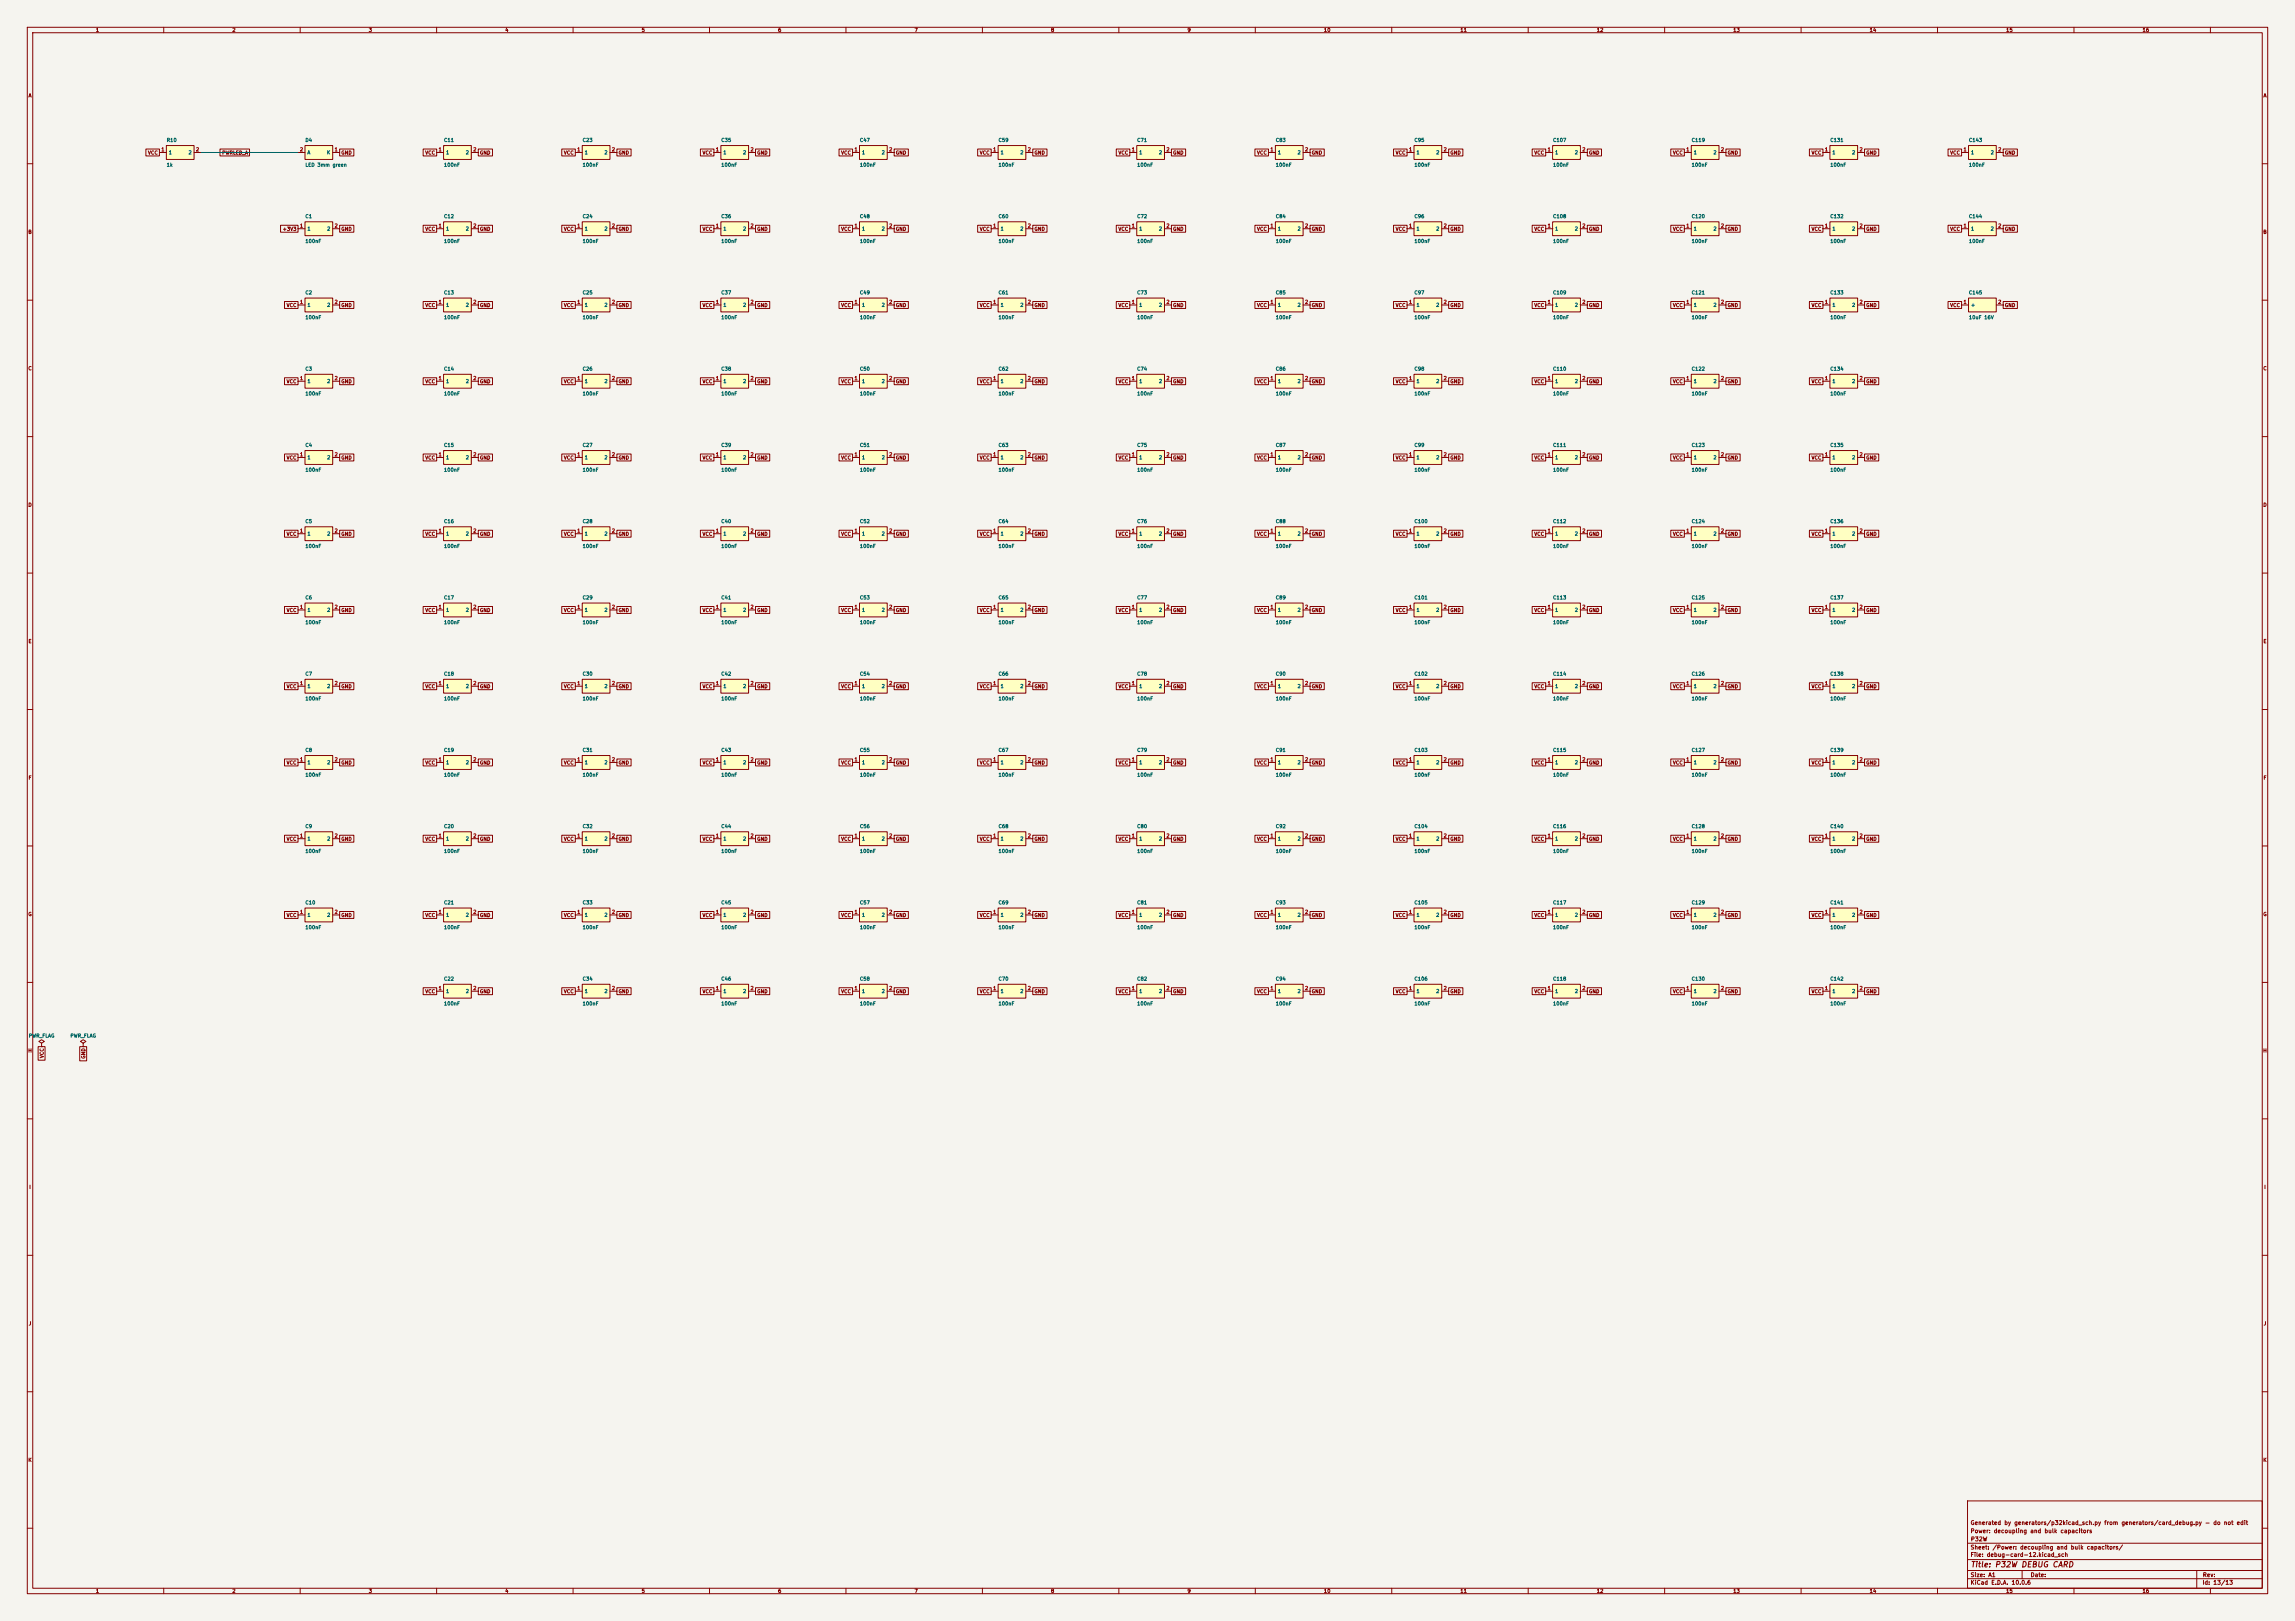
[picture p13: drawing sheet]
<svg xmlns="http://www.w3.org/2000/svg" width="841mm" height="594mm" viewBox="0 0 841 594" stroke-linecap="round" stroke-linejoin="round" font-family="sans-serif">
<defs><g id="words">
<text font-size="2" fill="#840000" x="722" y="574.8">Title: P32W DEBUG CARD</text>
<g font-size="1.5" fill="#840000">
<text x="721.9" y="562.1">Power: decoupling and bulk capacitors</text>
<text x="721.9" y="559.1">Generated by generators/p32kicad_sch.py from generators/card_debug.py - do not edit</text>
<text x="721.9" y="568.1">Sheet: /Power: decoupling and bulk capacitors/</text>
<text x="722" y="565.1">P32W</text>
<text x="721.9" y="570.8">File: debug-card-12.kicad_sch</text>
<text x="721.9" y="581">KiCad E.D.A. 10.0.6</text>
<text x="721.9" y="578.2">Size: A1</text>
<text x="743.9" y="578.2">Date:</text>
<text x="806.9" y="581">Id: 13/13</text>
<text x="807" y="578.2">Rev:</text>
</g>
<g font-size="1.3" fill="#840000">
<text x="35" y="12">1</text>
<text x="85" y="12">2</text>
<text x="135" y="12">3</text>
<text x="185" y="12">4</text>
<text x="235" y="12">5</text>
<text x="285" y="12">6</text>
<text x="335" y="12">7</text>
<text x="385" y="12">8</text>
<text x="435" y="12">9</text>
<text x="485" y="12">10</text>
<text x="535" y="12">11</text>
<text x="585" y="12">12</text>
<text x="635" y="12">13</text>
<text x="685" y="12">14</text>
<text x="735" y="12">15</text>
<text x="785" y="12">16</text>
<text x="10.3" y="36">A</text>
<text x="829.3" y="36">A</text>
<text x="54.1" y="56.9">VCC</text>
<text x="81.2" y="56.9">PWRLED_A</text>
<text x="124.9" y="56.9">GND</text>
<text x="155.7" y="56.9">VCC</text>
<text x="175.7" y="56.9">GND</text>
<text x="206.5" y="56.9">VCC</text>
<text x="226.5" y="56.9">GND</text>
<text x="257.3" y="56.9">VCC</text>
<text x="277.3" y="56.9">GND</text>
<text x="308.1" y="56.9">VCC</text>
<text x="328.1" y="56.9">GND</text>
<text x="358.9" y="56.9">VCC</text>
<text x="378.9" y="56.9">GND</text>
<text x="409.7" y="56.9">VCC</text>
<text x="429.7" y="56.9">GND</text>
<text x="460.5" y="56.9">VCC</text>
<text x="480.5" y="56.9">GND</text>
<text x="511.3" y="56.9">VCC</text>
<text x="531.3" y="56.9">GND</text>
<text x="562.1" y="56.9">VCC</text>
<text x="582.1" y="56.9">GND</text>
<text x="612.9" y="56.9">VCC</text>
<text x="632.9" y="56.9">GND</text>
<text x="663.7" y="56.9">VCC</text>
<text x="683.7" y="56.9">GND</text>
<text x="714.5" y="56.9">VCC</text>
<text x="734.5" y="56.9">GND</text>
<text x="10.2" y="86">B</text>
<text x="103.4" y="84.9">+3V3</text>
<text x="124.9" y="84.9">GND</text>
<text x="155.7" y="84.9">VCC</text>
<text x="175.7" y="84.9">GND</text>
<text x="206.5" y="84.9">VCC</text>
<text x="226.5" y="84.9">GND</text>
<text x="257.3" y="84.9">VCC</text>
<text x="277.3" y="84.9">GND</text>
<text x="308.1" y="84.9">VCC</text>
<text x="328.1" y="84.9">GND</text>
<text x="358.9" y="84.9">VCC</text>
<text x="378.9" y="84.9">GND</text>
<text x="409.7" y="84.9">VCC</text>
<text x="429.7" y="84.9">GND</text>
<text x="460.5" y="84.9">VCC</text>
<text x="480.5" y="84.9">GND</text>
<text x="511.3" y="84.9">VCC</text>
<text x="531.3" y="84.9">GND</text>
<text x="562.1" y="84.9">VCC</text>
<text x="582.1" y="84.9">GND</text>
<text x="612.9" y="84.9">VCC</text>
<text x="632.9" y="84.9">GND</text>
<text x="663.7" y="84.9">VCC</text>
<text x="683.7" y="84.9">GND</text>
<text x="714.5" y="84.9">VCC</text>
<text x="734.5" y="84.9">GND</text>
<text x="829.2" y="86">B</text>
<text x="104.9" y="112.8">VCC</text>
<text x="124.9" y="112.8">GND</text>
<text x="155.7" y="112.8">VCC</text>
<text x="175.7" y="112.8">GND</text>
<text x="206.5" y="112.8">VCC</text>
<text x="226.5" y="112.8">GND</text>
<text x="257.3" y="112.8">VCC</text>
<text x="277.3" y="112.8">GND</text>
<text x="308.1" y="112.8">VCC</text>
<text x="328.1" y="112.8">GND</text>
<text x="358.9" y="112.8">VCC</text>
<text x="378.9" y="112.8">GND</text>
<text x="409.7" y="112.8">VCC</text>
<text x="429.7" y="112.8">GND</text>
<text x="460.5" y="112.8">VCC</text>
<text x="480.5" y="112.8">GND</text>
<text x="511.3" y="112.8">VCC</text>
<text x="531.3" y="112.8">GND</text>
<text x="562.1" y="112.8">VCC</text>
<text x="582.1" y="112.8">GND</text>
<text x="612.9" y="112.8">VCC</text>
<text x="632.9" y="112.8">GND</text>
<text x="663.7" y="112.8">VCC</text>
<text x="683.7" y="112.8">GND</text>
<text x="714.5" y="112.8">VCC</text>
<text x="734.5" y="112.8">GND</text>
<text x="10.2" y="136">C</text>
<text x="829.2" y="136">C</text>
<text x="104.9" y="140.8">VCC</text>
<text x="124.9" y="140.8">GND</text>
<text x="155.7" y="140.8">VCC</text>
<text x="175.7" y="140.8">GND</text>
<text x="206.5" y="140.8">VCC</text>
<text x="226.5" y="140.8">GND</text>
<text x="257.3" y="140.8">VCC</text>
<text x="277.3" y="140.8">GND</text>
<text x="308.1" y="140.8">VCC</text>
<text x="328.1" y="140.8">GND</text>
<text x="358.9" y="140.8">VCC</text>
<text x="378.9" y="140.8">GND</text>
<text x="409.7" y="140.8">VCC</text>
<text x="429.7" y="140.8">GND</text>
<text x="460.5" y="140.8">VCC</text>
<text x="480.5" y="140.8">GND</text>
<text x="511.3" y="140.8">VCC</text>
<text x="531.3" y="140.8">GND</text>
<text x="562.1" y="140.8">VCC</text>
<text x="582.1" y="140.8">GND</text>
<text x="612.9" y="140.8">VCC</text>
<text x="632.9" y="140.8">GND</text>
<text x="663.7" y="140.8">VCC</text>
<text x="683.7" y="140.8">GND</text>
<text x="104.9" y="168.7">VCC</text>
<text x="124.9" y="168.7">GND</text>
<text x="155.7" y="168.7">VCC</text>
<text x="175.7" y="168.7">GND</text>
<text x="206.5" y="168.7">VCC</text>
<text x="226.5" y="168.7">GND</text>
<text x="257.3" y="168.7">VCC</text>
<text x="277.3" y="168.7">GND</text>
<text x="308.1" y="168.7">VCC</text>
<text x="328.1" y="168.7">GND</text>
<text x="358.9" y="168.7">VCC</text>
<text x="378.9" y="168.7">GND</text>
<text x="409.7" y="168.7">VCC</text>
<text x="429.7" y="168.7">GND</text>
<text x="460.5" y="168.7">VCC</text>
<text x="480.5" y="168.7">GND</text>
<text x="511.3" y="168.7">VCC</text>
<text x="531.3" y="168.7">GND</text>
<text x="562.1" y="168.7">VCC</text>
<text x="582.1" y="168.7">GND</text>
<text x="612.9" y="168.7">VCC</text>
<text x="632.9" y="168.7">GND</text>
<text x="663.7" y="168.7">VCC</text>
<text x="683.7" y="168.7">GND</text>
<text x="10.2" y="186">D</text>
<text x="829.2" y="186">D</text>
<text x="104.9" y="196.6">VCC</text>
<text x="124.9" y="196.6">GND</text>
<text x="155.7" y="196.6">VCC</text>
<text x="175.7" y="196.6">GND</text>
<text x="206.5" y="196.6">VCC</text>
<text x="226.5" y="196.6">GND</text>
<text x="257.3" y="196.6">VCC</text>
<text x="277.3" y="196.6">GND</text>
<text x="308.1" y="196.6">VCC</text>
<text x="328.1" y="196.6">GND</text>
<text x="358.9" y="196.6">VCC</text>
<text x="378.9" y="196.6">GND</text>
<text x="409.7" y="196.6">VCC</text>
<text x="429.7" y="196.6">GND</text>
<text x="460.5" y="196.6">VCC</text>
<text x="480.5" y="196.6">GND</text>
<text x="511.3" y="196.6">VCC</text>
<text x="531.3" y="196.6">GND</text>
<text x="562.1" y="196.6">VCC</text>
<text x="582.1" y="196.6">GND</text>
<text x="612.9" y="196.6">VCC</text>
<text x="632.9" y="196.6">GND</text>
<text x="663.7" y="196.6">VCC</text>
<text x="683.7" y="196.6">GND</text>
<text x="104.9" y="224.6">VCC</text>
<text x="124.9" y="224.6">GND</text>
<text x="155.7" y="224.6">VCC</text>
<text x="175.7" y="224.6">GND</text>
<text x="206.5" y="224.6">VCC</text>
<text x="226.5" y="224.6">GND</text>
<text x="257.3" y="224.6">VCC</text>
<text x="277.3" y="224.6">GND</text>
<text x="308.1" y="224.6">VCC</text>
<text x="328.1" y="224.6">GND</text>
<text x="358.9" y="224.6">VCC</text>
<text x="378.9" y="224.6">GND</text>
<text x="409.7" y="224.6">VCC</text>
<text x="429.7" y="224.6">GND</text>
<text x="460.5" y="224.6">VCC</text>
<text x="480.5" y="224.6">GND</text>
<text x="511.3" y="224.6">VCC</text>
<text x="531.3" y="224.6">GND</text>
<text x="562.1" y="224.6">VCC</text>
<text x="582.1" y="224.6">GND</text>
<text x="612.9" y="224.6">VCC</text>
<text x="632.9" y="224.6">GND</text>
<text x="663.7" y="224.6">VCC</text>
<text x="683.7" y="224.6">GND</text>
<text x="10.3" y="236">E</text>
<text x="829.3" y="236">E</text>
<text x="104.9" y="252.5">VCC</text>
<text x="124.9" y="252.5">GND</text>
<text x="155.7" y="252.5">VCC</text>
<text x="175.7" y="252.5">GND</text>
<text x="206.5" y="252.5">VCC</text>
<text x="226.5" y="252.5">GND</text>
<text x="257.3" y="252.5">VCC</text>
<text x="277.3" y="252.5">GND</text>
<text x="308.1" y="252.5">VCC</text>
<text x="328.1" y="252.5">GND</text>
<text x="358.9" y="252.5">VCC</text>
<text x="378.9" y="252.5">GND</text>
<text x="409.7" y="252.5">VCC</text>
<text x="429.7" y="252.5">GND</text>
<text x="460.5" y="252.5">VCC</text>
<text x="480.5" y="252.5">GND</text>
<text x="511.3" y="252.5">VCC</text>
<text x="531.3" y="252.5">GND</text>
<text x="562.1" y="252.5">VCC</text>
<text x="582.1" y="252.5">GND</text>
<text x="612.9" y="252.5">VCC</text>
<text x="632.9" y="252.5">GND</text>
<text x="663.7" y="252.5">VCC</text>
<text x="683.7" y="252.5">GND</text>
<text x="104.9" y="280.5">VCC</text>
<text x="124.9" y="280.5">GND</text>
<text x="155.7" y="280.5">VCC</text>
<text x="175.7" y="280.5">GND</text>
<text x="206.5" y="280.5">VCC</text>
<text x="226.5" y="280.5">GND</text>
<text x="257.3" y="280.5">VCC</text>
<text x="277.3" y="280.5">GND</text>
<text x="308.1" y="280.5">VCC</text>
<text x="328.1" y="280.5">GND</text>
<text x="358.9" y="280.5">VCC</text>
<text x="378.9" y="280.5">GND</text>
<text x="409.7" y="280.5">VCC</text>
<text x="429.7" y="280.5">GND</text>
<text x="460.5" y="280.5">VCC</text>
<text x="480.5" y="280.5">GND</text>
<text x="511.3" y="280.5">VCC</text>
<text x="531.3" y="280.5">GND</text>
<text x="562.1" y="280.5">VCC</text>
<text x="582.1" y="280.5">GND</text>
<text x="612.9" y="280.5">VCC</text>
<text x="632.9" y="280.5">GND</text>
<text x="663.7" y="280.5">VCC</text>
<text x="683.7" y="280.5">GND</text>
<text x="10.3" y="286">F</text>
<text x="829.3" y="286">F</text>
<text x="104.9" y="308.4">VCC</text>
<text x="124.9" y="308.4">GND</text>
<text x="155.7" y="308.4">VCC</text>
<text x="175.7" y="308.4">GND</text>
<text x="206.5" y="308.4">VCC</text>
<text x="226.5" y="308.4">GND</text>
<text x="257.3" y="308.4">VCC</text>
<text x="277.3" y="308.4">GND</text>
<text x="308.1" y="308.4">VCC</text>
<text x="328.1" y="308.4">GND</text>
<text x="358.9" y="308.4">VCC</text>
<text x="378.9" y="308.4">GND</text>
<text x="409.7" y="308.4">VCC</text>
<text x="429.7" y="308.4">GND</text>
<text x="460.5" y="308.4">VCC</text>
<text x="480.5" y="308.4">GND</text>
<text x="511.3" y="308.4">VCC</text>
<text x="531.3" y="308.4">GND</text>
<text x="562.1" y="308.4">VCC</text>
<text x="582.1" y="308.4">GND</text>
<text x="612.9" y="308.4">VCC</text>
<text x="632.9" y="308.4">GND</text>
<text x="663.7" y="308.4">VCC</text>
<text x="683.7" y="308.4">GND</text>
<text x="10.2" y="336">G</text>
<text x="829.2" y="336">G</text>
<text x="104.9" y="336.3">VCC</text>
<text x="124.9" y="336.3">GND</text>
<text x="155.7" y="336.3">VCC</text>
<text x="175.7" y="336.3">GND</text>
<text x="206.5" y="336.3">VCC</text>
<text x="226.5" y="336.3">GND</text>
<text x="257.3" y="336.3">VCC</text>
<text x="277.3" y="336.3">GND</text>
<text x="308.1" y="336.3">VCC</text>
<text x="328.1" y="336.3">GND</text>
<text x="358.9" y="336.3">VCC</text>
<text x="378.9" y="336.3">GND</text>
<text x="409.7" y="336.3">VCC</text>
<text x="429.7" y="336.3">GND</text>
<text x="460.5" y="336.3">VCC</text>
<text x="480.5" y="336.3">GND</text>
<text x="511.3" y="336.3">VCC</text>
<text x="531.3" y="336.3">GND</text>
<text x="562.1" y="336.3">VCC</text>
<text x="582.1" y="336.3">GND</text>
<text x="612.9" y="336.3">VCC</text>
<text x="632.9" y="336.3">GND</text>
<text x="663.7" y="336.3">VCC</text>
<text x="683.7" y="336.3">GND</text>
<text x="155.7" y="364.3">VCC</text>
<text x="175.7" y="364.3">GND</text>
<text x="206.5" y="364.3">VCC</text>
<text x="226.5" y="364.3">GND</text>
<text x="257.3" y="364.3">VCC</text>
<text x="277.3" y="364.3">GND</text>
<text x="308.1" y="364.3">VCC</text>
<text x="328.1" y="364.3">GND</text>
<text x="358.9" y="364.3">VCC</text>
<text x="378.9" y="364.3">GND</text>
<text x="409.7" y="364.3">VCC</text>
<text x="429.7" y="364.3">GND</text>
<text x="460.5" y="364.3">VCC</text>
<text x="480.5" y="364.3">GND</text>
<text x="511.3" y="364.3">VCC</text>
<text x="531.3" y="364.3">GND</text>
<text x="562.1" y="364.3">VCC</text>
<text x="582.1" y="364.3">GND</text>
<text x="612.9" y="364.3">VCC</text>
<text x="632.9" y="364.3">GND</text>
<text x="663.7" y="364.3">VCC</text>
<text x="683.7" y="364.3">GND</text>
<text x="10.2" y="386">H</text>
<text x="16.3" y="387.9" transform="rotate(-90 16.3 387.9)">VCC</text>
<text x="31.5" y="388.1" transform="rotate(-90 31.5 388.1)">GND</text>
<text x="829.2" y="386">H</text>
<text x="10.6" y="436">I</text>
<text x="829.6" y="436">I</text>
<text x="10.4" y="486">J</text>
<text x="829.4" y="486">J</text>
<text x="10.2" y="536">K</text>
<text x="829.2" y="536">K</text>
<text x="35" y="584">1</text>
<text x="85" y="584">2</text>
<text x="135" y="584">3</text>
<text x="185" y="584">4</text>
<text x="235" y="584">5</text>
<text x="285" y="584">6</text>
<text x="335" y="584">7</text>
<text x="385" y="584">8</text>
<text x="435" y="584">9</text>
<text x="485" y="584">10</text>
<text x="535" y="584">11</text>
<text x="585" y="584">12</text>
<text x="635" y="584">13</text>
<text x="685" y="584">14</text>
<text x="735" y="584">15</text>
<text x="785" y="584">16</text>
</g>
<g font-size="1.3" fill="#006464">
<text x="60.9" y="52.3">R10</text>
<text x="111.7" y="52.3">D4</text>
<text x="162.5" y="52.3">C11</text>
<text x="213.3" y="52.3">C23</text>
<text x="264.1" y="52.3">C35</text>
<text x="314.9" y="52.3">C47</text>
<text x="365.7" y="52.3">C59</text>
<text x="416.5" y="52.3">C71</text>
<text x="467.3" y="52.3">C83</text>
<text x="518.1" y="52.3">C95</text>
<text x="568.9" y="52.3">C107</text>
<text x="619.7" y="52.3">C119</text>
<text x="670.5" y="52.3">C131</text>
<text x="721.3" y="52.3">C143</text>
<text x="61.7" y="56.8">1</text>
<text x="68.9" y="56.8">2</text>
<text x="112.5" y="56.8">A</text>
<text x="119.7" y="56.8">K</text>
<text x="163.3" y="56.8">1</text>
<text x="170.5" y="56.8">2</text>
<text x="214.1" y="56.8">1</text>
<text x="221.3" y="56.8">2</text>
<text x="264.9" y="56.8">1</text>
<text x="272.1" y="56.8">2</text>
<text x="315.7" y="56.8">1</text>
<text x="322.9" y="56.8">2</text>
<text x="366.5" y="56.8">1</text>
<text x="373.7" y="56.8">2</text>
<text x="417.3" y="56.8">1</text>
<text x="424.5" y="56.8">2</text>
<text x="468.1" y="56.8">1</text>
<text x="475.3" y="56.8">2</text>
<text x="518.9" y="56.8">1</text>
<text x="526.1" y="56.8">2</text>
<text x="569.7" y="56.8">1</text>
<text x="576.9" y="56.8">2</text>
<text x="620.5" y="56.8">1</text>
<text x="627.7" y="56.8">2</text>
<text x="671.3" y="56.8">1</text>
<text x="678.5" y="56.8">2</text>
<text x="722.1" y="56.8">1</text>
<text x="729.3" y="56.8">2</text>
<text x="60.9" y="61.4">1k</text>
<text x="111.7" y="61.4">LED 3mm green</text>
<text x="162.5" y="61.4">100nF</text>
<text x="213.3" y="61.4">100nF</text>
<text x="264.1" y="61.4">100nF</text>
<text x="314.9" y="61.4">100nF</text>
<text x="365.7" y="61.4">100nF</text>
<text x="416.5" y="61.4">100nF</text>
<text x="467.3" y="61.4">100nF</text>
<text x="518.1" y="61.4">100nF</text>
<text x="568.9" y="61.4">100nF</text>
<text x="619.7" y="61.4">100nF</text>
<text x="670.5" y="61.4">100nF</text>
<text x="721.3" y="61.4">100nF</text>
<text x="111.7" y="80.2">C1</text>
<text x="162.5" y="80.2">C12</text>
<text x="213.3" y="80.2">C24</text>
<text x="264.1" y="80.2">C36</text>
<text x="314.9" y="80.2">C48</text>
<text x="365.7" y="80.2">C60</text>
<text x="416.5" y="80.2">C72</text>
<text x="467.3" y="80.2">C84</text>
<text x="518.1" y="80.2">C96</text>
<text x="568.9" y="80.2">C108</text>
<text x="619.7" y="80.2">C120</text>
<text x="670.5" y="80.2">C132</text>
<text x="721.3" y="80.2">C144</text>
<text x="111.7" y="89.3">100nF</text>
<text x="112.5" y="84.8">1</text>
<text x="119.7" y="84.8">2</text>
<text x="162.5" y="89.3">100nF</text>
<text x="163.3" y="84.8">1</text>
<text x="170.5" y="84.8">2</text>
<text x="213.3" y="89.3">100nF</text>
<text x="214.1" y="84.8">1</text>
<text x="221.3" y="84.8">2</text>
<text x="264.1" y="89.3">100nF</text>
<text x="264.9" y="84.8">1</text>
<text x="272.1" y="84.8">2</text>
<text x="314.9" y="89.3">100nF</text>
<text x="315.7" y="84.8">1</text>
<text x="322.9" y="84.8">2</text>
<text x="365.7" y="89.3">100nF</text>
<text x="366.5" y="84.8">1</text>
<text x="373.7" y="84.8">2</text>
<text x="416.5" y="89.3">100nF</text>
<text x="417.3" y="84.8">1</text>
<text x="424.5" y="84.8">2</text>
<text x="467.3" y="89.3">100nF</text>
<text x="468.1" y="84.8">1</text>
<text x="475.3" y="84.8">2</text>
<text x="518.1" y="89.3">100nF</text>
<text x="518.9" y="84.8">1</text>
<text x="526.1" y="84.8">2</text>
<text x="568.9" y="89.3">100nF</text>
<text x="569.7" y="84.8">1</text>
<text x="576.9" y="84.8">2</text>
<text x="619.7" y="89.3">100nF</text>
<text x="620.5" y="84.8">1</text>
<text x="627.7" y="84.8">2</text>
<text x="670.5" y="89.3">100nF</text>
<text x="671.3" y="84.8">1</text>
<text x="678.5" y="84.8">2</text>
<text x="721.3" y="89.3">100nF</text>
<text x="722.1" y="84.8">1</text>
<text x="729.3" y="84.8">2</text>
<text x="111.7" y="108.2">C2</text>
<text x="112.5" y="112.7">1</text>
<text x="119.7" y="112.7">2</text>
<text x="162.5" y="108.2">C13</text>
<text x="163.3" y="112.7">1</text>
<text x="170.5" y="112.7">2</text>
<text x="213.3" y="108.2">C25</text>
<text x="214.1" y="112.7">1</text>
<text x="221.3" y="112.7">2</text>
<text x="264.1" y="108.2">C37</text>
<text x="264.9" y="112.7">1</text>
<text x="272.1" y="112.7">2</text>
<text x="314.9" y="108.2">C49</text>
<text x="315.7" y="112.7">1</text>
<text x="322.9" y="112.7">2</text>
<text x="365.7" y="108.2">C61</text>
<text x="366.5" y="112.7">1</text>
<text x="373.7" y="112.7">2</text>
<text x="416.5" y="108.2">C73</text>
<text x="417.3" y="112.7">1</text>
<text x="424.5" y="112.7">2</text>
<text x="467.3" y="108.2">C85</text>
<text x="468.1" y="112.7">1</text>
<text x="475.3" y="112.7">2</text>
<text x="518.1" y="108.2">C97</text>
<text x="518.9" y="112.7">1</text>
<text x="526.1" y="112.7">2</text>
<text x="568.9" y="108.2">C109</text>
<text x="569.7" y="112.7">1</text>
<text x="576.9" y="112.7">2</text>
<text x="619.7" y="108.2">C121</text>
<text x="620.5" y="112.7">1</text>
<text x="627.7" y="112.7">2</text>
<text x="670.5" y="108.2">C133</text>
<text x="671.3" y="112.7">1</text>
<text x="678.5" y="112.7">2</text>
<text x="721.3" y="108.2">C145</text>
<text x="722.1" y="112.7">+</text>
<text x="111.7" y="117.3">100nF</text>
<text x="162.5" y="117.3">100nF</text>
<text x="213.3" y="117.3">100nF</text>
<text x="264.1" y="117.3">100nF</text>
<text x="314.9" y="117.3">100nF</text>
<text x="365.7" y="117.3">100nF</text>
<text x="416.5" y="117.3">100nF</text>
<text x="467.3" y="117.3">100nF</text>
<text x="518.1" y="117.3">100nF</text>
<text x="568.9" y="117.3">100nF</text>
<text x="619.7" y="117.3">100nF</text>
<text x="670.5" y="117.3">100nF</text>
<text x="721.3" y="117.3">10uF 16V</text>
<text x="111.7" y="136.1">C3</text>
<text x="162.5" y="136.1">C14</text>
<text x="213.3" y="136.1">C26</text>
<text x="264.1" y="136.1">C38</text>
<text x="314.9" y="136.1">C50</text>
<text x="365.7" y="136.1">C62</text>
<text x="416.5" y="136.1">C74</text>
<text x="467.3" y="136.1">C86</text>
<text x="518.1" y="136.1">C98</text>
<text x="568.9" y="136.1">C110</text>
<text x="619.7" y="136.1">C122</text>
<text x="670.5" y="136.1">C134</text>
<text x="112.5" y="140.7">1</text>
<text x="119.7" y="140.7">2</text>
<text x="163.3" y="140.7">1</text>
<text x="170.5" y="140.7">2</text>
<text x="214.1" y="140.7">1</text>
<text x="221.3" y="140.7">2</text>
<text x="264.9" y="140.7">1</text>
<text x="272.1" y="140.7">2</text>
<text x="315.7" y="140.7">1</text>
<text x="322.9" y="140.7">2</text>
<text x="366.5" y="140.7">1</text>
<text x="373.7" y="140.7">2</text>
<text x="417.3" y="140.7">1</text>
<text x="424.5" y="140.7">2</text>
<text x="468.1" y="140.7">1</text>
<text x="475.3" y="140.7">2</text>
<text x="518.9" y="140.7">1</text>
<text x="526.1" y="140.7">2</text>
<text x="569.7" y="140.7">1</text>
<text x="576.9" y="140.7">2</text>
<text x="620.5" y="140.7">1</text>
<text x="627.7" y="140.7">2</text>
<text x="671.3" y="140.7">1</text>
<text x="678.5" y="140.7">2</text>
<text x="111.7" y="145.2">100nF</text>
<text x="162.5" y="145.2">100nF</text>
<text x="213.3" y="145.2">100nF</text>
<text x="264.1" y="145.2">100nF</text>
<text x="314.9" y="145.2">100nF</text>
<text x="365.7" y="145.2">100nF</text>
<text x="416.5" y="145.2">100nF</text>
<text x="467.3" y="145.2">100nF</text>
<text x="518.1" y="145.2">100nF</text>
<text x="568.9" y="145.2">100nF</text>
<text x="619.7" y="145.2">100nF</text>
<text x="670.5" y="145.2">100nF</text>
<text x="111.7" y="164.1">C4</text>
<text x="162.5" y="164.1">C15</text>
<text x="213.3" y="164.1">C27</text>
<text x="264.1" y="164.1">C39</text>
<text x="314.9" y="164.1">C51</text>
<text x="365.7" y="164.1">C63</text>
<text x="416.5" y="164.1">C75</text>
<text x="467.3" y="164.1">C87</text>
<text x="518.1" y="164.1">C99</text>
<text x="568.9" y="164.1">C111</text>
<text x="619.7" y="164.1">C123</text>
<text x="670.5" y="164.1">C135</text>
<text x="111.7" y="173.1">100nF</text>
<text x="112.5" y="168.6">1</text>
<text x="119.7" y="168.6">2</text>
<text x="162.5" y="173.1">100nF</text>
<text x="163.3" y="168.6">1</text>
<text x="170.5" y="168.6">2</text>
<text x="213.3" y="173.1">100nF</text>
<text x="214.1" y="168.6">1</text>
<text x="221.3" y="168.6">2</text>
<text x="264.1" y="173.1">100nF</text>
<text x="264.9" y="168.6">1</text>
<text x="272.1" y="168.6">2</text>
<text x="314.9" y="173.1">100nF</text>
<text x="315.7" y="168.6">1</text>
<text x="322.9" y="168.6">2</text>
<text x="365.7" y="173.1">100nF</text>
<text x="366.5" y="168.6">1</text>
<text x="373.7" y="168.6">2</text>
<text x="416.5" y="173.1">100nF</text>
<text x="417.3" y="168.6">1</text>
<text x="424.5" y="168.6">2</text>
<text x="467.3" y="173.1">100nF</text>
<text x="468.1" y="168.6">1</text>
<text x="475.3" y="168.6">2</text>
<text x="518.1" y="173.1">100nF</text>
<text x="518.9" y="168.6">1</text>
<text x="526.1" y="168.6">2</text>
<text x="568.9" y="173.1">100nF</text>
<text x="569.7" y="168.6">1</text>
<text x="576.9" y="168.6">2</text>
<text x="619.7" y="173.1">100nF</text>
<text x="620.5" y="168.6">1</text>
<text x="627.7" y="168.6">2</text>
<text x="670.5" y="173.1">100nF</text>
<text x="671.3" y="168.6">1</text>
<text x="678.5" y="168.6">2</text>
<text x="111.7" y="192">C5</text>
<text x="112.5" y="196.5">1</text>
<text x="119.7" y="196.5">2</text>
<text x="162.5" y="192">C16</text>
<text x="163.3" y="196.5">1</text>
<text x="170.5" y="196.5">2</text>
<text x="213.3" y="192">C28</text>
<text x="214.1" y="196.5">1</text>
<text x="221.3" y="196.5">2</text>
<text x="264.1" y="192">C40</text>
<text x="264.9" y="196.5">1</text>
<text x="272.1" y="196.5">2</text>
<text x="314.9" y="192">C52</text>
<text x="315.7" y="196.5">1</text>
<text x="322.9" y="196.5">2</text>
<text x="365.7" y="192">C64</text>
<text x="366.5" y="196.5">1</text>
<text x="373.7" y="196.5">2</text>
<text x="416.5" y="192">C76</text>
<text x="417.3" y="196.5">1</text>
<text x="424.5" y="196.5">2</text>
<text x="467.3" y="192">C88</text>
<text x="468.1" y="196.5">1</text>
<text x="475.3" y="196.5">2</text>
<text x="518.1" y="192">C100</text>
<text x="518.9" y="196.5">1</text>
<text x="526.1" y="196.5">2</text>
<text x="568.9" y="192">C112</text>
<text x="569.7" y="196.5">1</text>
<text x="576.9" y="196.5">2</text>
<text x="619.7" y="192">C124</text>
<text x="620.5" y="196.5">1</text>
<text x="627.7" y="196.5">2</text>
<text x="670.5" y="192">C136</text>
<text x="671.3" y="196.5">1</text>
<text x="678.5" y="196.5">2</text>
<text x="111.7" y="201.1">100nF</text>
<text x="162.5" y="201.1">100nF</text>
<text x="213.3" y="201.1">100nF</text>
<text x="264.1" y="201.1">100nF</text>
<text x="314.9" y="201.1">100nF</text>
<text x="365.7" y="201.1">100nF</text>
<text x="416.5" y="201.1">100nF</text>
<text x="467.3" y="201.1">100nF</text>
<text x="518.1" y="201.1">100nF</text>
<text x="568.9" y="201.1">100nF</text>
<text x="619.7" y="201.1">100nF</text>
<text x="670.5" y="201.1">100nF</text>
<text x="111.7" y="219.9">C6</text>
<text x="162.5" y="219.9">C17</text>
<text x="213.3" y="219.9">C29</text>
<text x="264.1" y="219.9">C41</text>
<text x="314.9" y="219.9">C53</text>
<text x="365.7" y="219.9">C65</text>
<text x="416.5" y="219.9">C77</text>
<text x="467.3" y="219.9">C89</text>
<text x="518.1" y="219.9">C101</text>
<text x="568.9" y="219.9">C113</text>
<text x="619.7" y="219.9">C125</text>
<text x="670.5" y="219.9">C137</text>
<text x="112.5" y="224.5">1</text>
<text x="119.7" y="224.5">2</text>
<text x="163.3" y="224.5">1</text>
<text x="170.5" y="224.5">2</text>
<text x="214.1" y="224.5">1</text>
<text x="221.3" y="224.5">2</text>
<text x="264.9" y="224.5">1</text>
<text x="272.1" y="224.5">2</text>
<text x="315.7" y="224.5">1</text>
<text x="322.9" y="224.5">2</text>
<text x="366.5" y="224.5">1</text>
<text x="373.7" y="224.5">2</text>
<text x="417.3" y="224.5">1</text>
<text x="424.5" y="224.5">2</text>
<text x="468.1" y="224.5">1</text>
<text x="475.3" y="224.5">2</text>
<text x="518.9" y="224.5">1</text>
<text x="526.1" y="224.5">2</text>
<text x="569.7" y="224.5">1</text>
<text x="576.9" y="224.5">2</text>
<text x="620.5" y="224.5">1</text>
<text x="627.7" y="224.5">2</text>
<text x="671.3" y="224.5">1</text>
<text x="678.5" y="224.5">2</text>
<text x="111.7" y="229">100nF</text>
<text x="162.5" y="229">100nF</text>
<text x="213.3" y="229">100nF</text>
<text x="264.1" y="229">100nF</text>
<text x="314.9" y="229">100nF</text>
<text x="365.7" y="229">100nF</text>
<text x="416.5" y="229">100nF</text>
<text x="467.3" y="229">100nF</text>
<text x="518.1" y="229">100nF</text>
<text x="568.9" y="229">100nF</text>
<text x="619.7" y="229">100nF</text>
<text x="670.5" y="229">100nF</text>
<text x="111.7" y="247.9">C7</text>
<text x="162.5" y="247.9">C18</text>
<text x="213.3" y="247.9">C30</text>
<text x="264.1" y="247.9">C42</text>
<text x="314.9" y="247.9">C54</text>
<text x="365.7" y="247.9">C66</text>
<text x="416.5" y="247.9">C78</text>
<text x="467.3" y="247.9">C90</text>
<text x="518.1" y="247.9">C102</text>
<text x="568.9" y="247.9">C114</text>
<text x="619.7" y="247.9">C126</text>
<text x="670.5" y="247.9">C138</text>
<text x="111.7" y="257">100nF</text>
<text x="112.5" y="252.4">1</text>
<text x="119.7" y="252.4">2</text>
<text x="162.5" y="257">100nF</text>
<text x="163.3" y="252.4">1</text>
<text x="170.5" y="252.4">2</text>
<text x="213.3" y="257">100nF</text>
<text x="214.1" y="252.4">1</text>
<text x="221.3" y="252.4">2</text>
<text x="264.1" y="257">100nF</text>
<text x="264.9" y="252.4">1</text>
<text x="272.1" y="252.4">2</text>
<text x="314.9" y="257">100nF</text>
<text x="315.7" y="252.4">1</text>
<text x="322.9" y="252.4">2</text>
<text x="365.7" y="257">100nF</text>
<text x="366.5" y="252.4">1</text>
<text x="373.7" y="252.4">2</text>
<text x="416.5" y="257">100nF</text>
<text x="417.3" y="252.4">1</text>
<text x="424.5" y="252.4">2</text>
<text x="467.3" y="257">100nF</text>
<text x="468.1" y="252.4">1</text>
<text x="475.3" y="252.4">2</text>
<text x="518.1" y="257">100nF</text>
<text x="518.9" y="252.4">1</text>
<text x="526.1" y="252.4">2</text>
<text x="568.9" y="257">100nF</text>
<text x="569.7" y="252.4">1</text>
<text x="576.9" y="252.4">2</text>
<text x="619.7" y="257">100nF</text>
<text x="620.5" y="252.4">1</text>
<text x="627.7" y="252.4">2</text>
<text x="670.5" y="257">100nF</text>
<text x="671.3" y="252.4">1</text>
<text x="678.5" y="252.4">2</text>
<text x="111.7" y="275.8">C8</text>
<text x="162.5" y="275.8">C19</text>
<text x="213.3" y="275.8">C31</text>
<text x="264.1" y="275.8">C43</text>
<text x="314.9" y="275.8">C55</text>
<text x="365.7" y="275.8">C67</text>
<text x="416.5" y="275.8">C79</text>
<text x="467.3" y="275.8">C91</text>
<text x="518.1" y="275.8">C103</text>
<text x="568.9" y="275.8">C115</text>
<text x="619.7" y="275.8">C127</text>
<text x="670.5" y="275.8">C139</text>
<text x="112.5" y="280.4">1</text>
<text x="119.7" y="280.4">2</text>
<text x="163.3" y="280.4">1</text>
<text x="170.5" y="280.4">2</text>
<text x="214.1" y="280.4">1</text>
<text x="221.3" y="280.4">2</text>
<text x="264.9" y="280.4">1</text>
<text x="272.1" y="280.4">2</text>
<text x="315.7" y="280.4">1</text>
<text x="322.9" y="280.4">2</text>
<text x="366.5" y="280.4">1</text>
<text x="373.7" y="280.4">2</text>
<text x="417.3" y="280.4">1</text>
<text x="424.5" y="280.4">2</text>
<text x="468.1" y="280.4">1</text>
<text x="475.3" y="280.4">2</text>
<text x="518.9" y="280.4">1</text>
<text x="526.1" y="280.4">2</text>
<text x="569.7" y="280.4">1</text>
<text x="576.9" y="280.4">2</text>
<text x="620.5" y="280.4">1</text>
<text x="627.7" y="280.4">2</text>
<text x="671.3" y="280.4">1</text>
<text x="678.5" y="280.4">2</text>
<text x="111.7" y="284.9">100nF</text>
<text x="162.5" y="284.9">100nF</text>
<text x="213.3" y="284.9">100nF</text>
<text x="264.1" y="284.9">100nF</text>
<text x="314.9" y="284.9">100nF</text>
<text x="365.7" y="284.9">100nF</text>
<text x="416.5" y="284.9">100nF</text>
<text x="467.3" y="284.9">100nF</text>
<text x="518.1" y="284.9">100nF</text>
<text x="568.9" y="284.9">100nF</text>
<text x="619.7" y="284.9">100nF</text>
<text x="670.5" y="284.9">100nF</text>
<text x="111.7" y="303.8">C9</text>
<text x="162.5" y="303.8">C20</text>
<text x="213.3" y="303.8">C32</text>
<text x="264.1" y="303.8">C44</text>
<text x="314.9" y="303.8">C56</text>
<text x="365.7" y="303.8">C68</text>
<text x="416.5" y="303.8">C80</text>
<text x="467.3" y="303.8">C92</text>
<text x="518.1" y="303.8">C104</text>
<text x="568.9" y="303.8">C116</text>
<text x="619.7" y="303.8">C128</text>
<text x="670.5" y="303.8">C140</text>
<text x="112.5" y="308.3">1</text>
<text x="119.7" y="308.3">2</text>
<text x="163.3" y="308.3">1</text>
<text x="170.5" y="308.3">2</text>
<text x="214.1" y="308.3">1</text>
<text x="221.3" y="308.3">2</text>
<text x="264.9" y="308.3">1</text>
<text x="272.1" y="308.3">2</text>
<text x="315.7" y="308.3">1</text>
<text x="322.9" y="308.3">2</text>
<text x="366.5" y="308.3">1</text>
<text x="373.7" y="308.3">2</text>
<text x="417.3" y="308.3">1</text>
<text x="424.5" y="308.3">2</text>
<text x="468.1" y="308.3">1</text>
<text x="475.3" y="308.3">2</text>
<text x="518.9" y="308.3">1</text>
<text x="526.1" y="308.3">2</text>
<text x="569.7" y="308.3">1</text>
<text x="576.9" y="308.3">2</text>
<text x="620.5" y="308.3">1</text>
<text x="627.7" y="308.3">2</text>
<text x="671.3" y="308.3">1</text>
<text x="678.5" y="308.3">2</text>
<text x="111.7" y="312.8">100nF</text>
<text x="162.5" y="312.8">100nF</text>
<text x="213.3" y="312.8">100nF</text>
<text x="264.1" y="312.8">100nF</text>
<text x="314.9" y="312.8">100nF</text>
<text x="365.7" y="312.8">100nF</text>
<text x="416.5" y="312.8">100nF</text>
<text x="467.3" y="312.8">100nF</text>
<text x="518.1" y="312.8">100nF</text>
<text x="568.9" y="312.8">100nF</text>
<text x="619.7" y="312.8">100nF</text>
<text x="670.5" y="312.8">100nF</text>
<text x="111.7" y="331.7">C10</text>
<text x="162.5" y="331.7">C21</text>
<text x="213.3" y="331.7">C33</text>
<text x="264.1" y="331.7">C45</text>
<text x="314.9" y="331.7">C57</text>
<text x="365.7" y="331.7">C69</text>
<text x="416.5" y="331.7">C81</text>
<text x="467.3" y="331.7">C93</text>
<text x="518.1" y="331.7">C105</text>
<text x="568.9" y="331.7">C117</text>
<text x="619.7" y="331.7">C129</text>
<text x="670.5" y="331.7">C141</text>
<text x="111.7" y="340.8">100nF</text>
<text x="112.5" y="336.2">1</text>
<text x="119.7" y="336.2">2</text>
<text x="162.5" y="340.8">100nF</text>
<text x="163.3" y="336.2">1</text>
<text x="170.5" y="336.2">2</text>
<text x="213.3" y="340.8">100nF</text>
<text x="214.1" y="336.2">1</text>
<text x="221.3" y="336.2">2</text>
<text x="264.1" y="340.8">100nF</text>
<text x="264.9" y="336.2">1</text>
<text x="272.1" y="336.2">2</text>
<text x="314.9" y="340.8">100nF</text>
<text x="315.7" y="336.2">1</text>
<text x="322.9" y="336.2">2</text>
<text x="365.7" y="340.8">100nF</text>
<text x="366.5" y="336.2">1</text>
<text x="373.7" y="336.2">2</text>
<text x="416.5" y="340.8">100nF</text>
<text x="417.3" y="336.2">1</text>
<text x="424.5" y="336.2">2</text>
<text x="467.3" y="340.8">100nF</text>
<text x="468.1" y="336.2">1</text>
<text x="475.3" y="336.2">2</text>
<text x="518.1" y="340.8">100nF</text>
<text x="518.9" y="336.2">1</text>
<text x="526.1" y="336.2">2</text>
<text x="568.9" y="340.8">100nF</text>
<text x="569.7" y="336.2">1</text>
<text x="576.9" y="336.2">2</text>
<text x="619.7" y="340.8">100nF</text>
<text x="620.5" y="336.2">1</text>
<text x="627.7" y="336.2">2</text>
<text x="670.5" y="340.8">100nF</text>
<text x="671.3" y="336.2">1</text>
<text x="678.5" y="336.2">2</text>
<text x="162.5" y="359.6">C22</text>
<text x="213.3" y="359.6">C34</text>
<text x="264.1" y="359.6">C46</text>
<text x="314.9" y="359.6">C58</text>
<text x="365.7" y="359.6">C70</text>
<text x="416.5" y="359.6">C82</text>
<text x="467.3" y="359.6">C94</text>
<text x="518.1" y="359.6">C106</text>
<text x="568.9" y="359.6">C118</text>
<text x="619.7" y="359.6">C130</text>
<text x="670.5" y="359.6">C142</text>
<text x="163.3" y="364.2">1</text>
<text x="170.5" y="364.2">2</text>
<text x="214.1" y="364.2">1</text>
<text x="221.3" y="364.2">2</text>
<text x="264.9" y="364.2">1</text>
<text x="272.1" y="364.2">2</text>
<text x="315.7" y="364.2">1</text>
<text x="322.9" y="364.2">2</text>
<text x="366.5" y="364.2">1</text>
<text x="373.7" y="364.2">2</text>
<text x="417.3" y="364.2">1</text>
<text x="424.5" y="364.2">2</text>
<text x="468.1" y="364.2">1</text>
<text x="475.3" y="364.2">2</text>
<text x="518.9" y="364.2">1</text>
<text x="526.1" y="364.2">2</text>
<text x="569.7" y="364.2">1</text>
<text x="576.9" y="364.2">2</text>
<text x="620.5" y="364.2">1</text>
<text x="627.7" y="364.2">2</text>
<text x="671.3" y="364.2">1</text>
<text x="678.5" y="364.2">2</text>
<text x="162.5" y="368.7">100nF</text>
<text x="213.3" y="368.7">100nF</text>
<text x="264.1" y="368.7">100nF</text>
<text x="314.9" y="368.7">100nF</text>
<text x="365.7" y="368.7">100nF</text>
<text x="416.5" y="368.7">100nF</text>
<text x="467.3" y="368.7">100nF</text>
<text x="518.1" y="368.7">100nF</text>
<text x="568.9" y="368.7">100nF</text>
<text x="619.7" y="368.7">100nF</text>
<text x="670.5" y="368.7">100nF</text>
<text x="10.4" y="380.5">PWR_FLAG</text>
<text x="25.6" y="380.5">PWR_FLAG</text>
</g>
<g font-size="1.3" fill="#a90000">
<text x="59" y="55.7">1</text>
<text x="71.7" y="55.7">2</text>
<text x="109.8" y="55.7">2</text>
<text x="122.5" y="55.7">1</text>
<text x="160.6" y="55.7">1</text>
<text x="173.3" y="55.7">2</text>
<text x="211.4" y="55.7">1</text>
<text x="224.1" y="55.7">2</text>
<text x="262.2" y="55.7">1</text>
<text x="274.9" y="55.7">2</text>
<text x="313" y="55.7">1</text>
<text x="325.7" y="55.7">2</text>
<text x="363.8" y="55.7">1</text>
<text x="376.5" y="55.7">2</text>
<text x="414.6" y="55.7">1</text>
<text x="427.3" y="55.7">2</text>
<text x="465.4" y="55.7">1</text>
<text x="478.1" y="55.7">2</text>
<text x="516.2" y="55.7">1</text>
<text x="528.9" y="55.7">2</text>
<text x="567" y="55.7">1</text>
<text x="579.7" y="55.7">2</text>
<text x="617.8" y="55.7">1</text>
<text x="630.5" y="55.7">2</text>
<text x="668.6" y="55.7">1</text>
<text x="681.3" y="55.7">2</text>
<text x="719.4" y="55.7">1</text>
<text x="732.1" y="55.7">2</text>
<text x="109.8" y="83.7">1</text>
<text x="122.5" y="83.7">2</text>
<text x="160.6" y="83.7">1</text>
<text x="173.3" y="83.7">2</text>
<text x="211.4" y="83.7">1</text>
<text x="224.1" y="83.7">2</text>
<text x="262.2" y="83.7">1</text>
<text x="274.9" y="83.7">2</text>
<text x="313" y="83.7">1</text>
<text x="325.7" y="83.7">2</text>
<text x="363.8" y="83.7">1</text>
<text x="376.5" y="83.7">2</text>
<text x="414.6" y="83.7">1</text>
<text x="427.3" y="83.7">2</text>
<text x="465.4" y="83.7">1</text>
<text x="478.1" y="83.7">2</text>
<text x="516.2" y="83.7">1</text>
<text x="528.9" y="83.7">2</text>
<text x="567" y="83.7">1</text>
<text x="579.7" y="83.7">2</text>
<text x="617.8" y="83.7">1</text>
<text x="630.5" y="83.7">2</text>
<text x="668.6" y="83.7">1</text>
<text x="681.3" y="83.7">2</text>
<text x="719.4" y="83.7">1</text>
<text x="732.1" y="83.7">2</text>
<text x="109.8" y="111.6">1</text>
<text x="122.5" y="111.6">2</text>
<text x="160.6" y="111.6">1</text>
<text x="173.3" y="111.6">2</text>
<text x="211.4" y="111.6">1</text>
<text x="224.1" y="111.6">2</text>
<text x="262.2" y="111.6">1</text>
<text x="274.9" y="111.6">2</text>
<text x="313" y="111.6">1</text>
<text x="325.7" y="111.6">2</text>
<text x="363.8" y="111.6">1</text>
<text x="376.5" y="111.6">2</text>
<text x="414.6" y="111.6">1</text>
<text x="427.3" y="111.6">2</text>
<text x="465.4" y="111.6">1</text>
<text x="478.1" y="111.6">2</text>
<text x="516.2" y="111.6">1</text>
<text x="528.9" y="111.6">2</text>
<text x="567" y="111.6">1</text>
<text x="579.7" y="111.6">2</text>
<text x="617.8" y="111.6">1</text>
<text x="630.5" y="111.6">2</text>
<text x="668.6" y="111.6">1</text>
<text x="681.3" y="111.6">2</text>
<text x="719.4" y="111.6">1</text>
<text x="732.1" y="111.6">2</text>
<text x="109.8" y="139.6">1</text>
<text x="122.5" y="139.6">2</text>
<text x="160.6" y="139.6">1</text>
<text x="173.3" y="139.6">2</text>
<text x="211.4" y="139.6">1</text>
<text x="224.1" y="139.6">2</text>
<text x="262.2" y="139.6">1</text>
<text x="274.9" y="139.6">2</text>
<text x="313" y="139.6">1</text>
<text x="325.7" y="139.6">2</text>
<text x="363.8" y="139.6">1</text>
<text x="376.5" y="139.6">2</text>
<text x="414.6" y="139.6">1</text>
<text x="427.3" y="139.6">2</text>
<text x="465.4" y="139.6">1</text>
<text x="478.1" y="139.6">2</text>
<text x="516.2" y="139.6">1</text>
<text x="528.9" y="139.6">2</text>
<text x="567" y="139.6">1</text>
<text x="579.7" y="139.6">2</text>
<text x="617.8" y="139.6">1</text>
<text x="630.5" y="139.6">2</text>
<text x="668.6" y="139.6">1</text>
<text x="681.3" y="139.6">2</text>
<text x="109.8" y="167.5">1</text>
<text x="122.5" y="167.5">2</text>
<text x="160.6" y="167.5">1</text>
<text x="173.3" y="167.5">2</text>
<text x="211.4" y="167.5">1</text>
<text x="224.1" y="167.5">2</text>
<text x="262.2" y="167.5">1</text>
<text x="274.9" y="167.5">2</text>
<text x="313" y="167.5">1</text>
<text x="325.7" y="167.5">2</text>
<text x="363.8" y="167.5">1</text>
<text x="376.5" y="167.5">2</text>
<text x="414.6" y="167.5">1</text>
<text x="427.3" y="167.5">2</text>
<text x="465.4" y="167.5">1</text>
<text x="478.1" y="167.5">2</text>
<text x="516.2" y="167.5">1</text>
<text x="528.9" y="167.5">2</text>
<text x="567" y="167.5">1</text>
<text x="579.7" y="167.5">2</text>
<text x="617.8" y="167.5">1</text>
<text x="630.5" y="167.5">2</text>
<text x="668.6" y="167.5">1</text>
<text x="681.3" y="167.5">2</text>
<text x="109.8" y="195.4">1</text>
<text x="122.5" y="195.4">2</text>
<text x="160.6" y="195.4">1</text>
<text x="173.3" y="195.4">2</text>
<text x="211.4" y="195.4">1</text>
<text x="224.1" y="195.4">2</text>
<text x="262.2" y="195.4">1</text>
<text x="274.9" y="195.4">2</text>
<text x="313" y="195.4">1</text>
<text x="325.7" y="195.4">2</text>
<text x="363.8" y="195.4">1</text>
<text x="376.5" y="195.4">2</text>
<text x="414.6" y="195.4">1</text>
<text x="427.3" y="195.4">2</text>
<text x="465.4" y="195.4">1</text>
<text x="478.1" y="195.4">2</text>
<text x="516.2" y="195.4">1</text>
<text x="528.9" y="195.4">2</text>
<text x="567" y="195.4">1</text>
<text x="579.7" y="195.4">2</text>
<text x="617.8" y="195.4">1</text>
<text x="630.5" y="195.4">2</text>
<text x="668.6" y="195.4">1</text>
<text x="681.3" y="195.4">2</text>
<text x="109.8" y="223.4">1</text>
<text x="122.5" y="223.4">2</text>
<text x="160.6" y="223.4">1</text>
<text x="173.3" y="223.4">2</text>
<text x="211.4" y="223.4">1</text>
<text x="224.1" y="223.4">2</text>
<text x="262.2" y="223.4">1</text>
<text x="274.9" y="223.4">2</text>
<text x="313" y="223.4">1</text>
<text x="325.7" y="223.4">2</text>
<text x="363.8" y="223.4">1</text>
<text x="376.5" y="223.4">2</text>
<text x="414.6" y="223.4">1</text>
<text x="427.3" y="223.4">2</text>
<text x="465.4" y="223.4">1</text>
<text x="478.1" y="223.4">2</text>
<text x="516.2" y="223.4">1</text>
<text x="528.9" y="223.4">2</text>
<text x="567" y="223.4">1</text>
<text x="579.7" y="223.4">2</text>
<text x="617.8" y="223.4">1</text>
<text x="630.5" y="223.4">2</text>
<text x="668.6" y="223.4">1</text>
<text x="681.3" y="223.4">2</text>
<text x="109.8" y="251.3">1</text>
<text x="122.5" y="251.3">2</text>
<text x="160.6" y="251.3">1</text>
<text x="173.3" y="251.3">2</text>
<text x="211.4" y="251.3">1</text>
<text x="224.1" y="251.3">2</text>
<text x="262.2" y="251.3">1</text>
<text x="274.9" y="251.3">2</text>
<text x="313" y="251.3">1</text>
<text x="325.7" y="251.3">2</text>
<text x="363.8" y="251.3">1</text>
<text x="376.5" y="251.3">2</text>
<text x="414.6" y="251.3">1</text>
<text x="427.3" y="251.3">2</text>
<text x="465.4" y="251.3">1</text>
<text x="478.1" y="251.3">2</text>
<text x="516.2" y="251.3">1</text>
<text x="528.9" y="251.3">2</text>
<text x="567" y="251.3">1</text>
<text x="579.7" y="251.3">2</text>
<text x="617.8" y="251.3">1</text>
<text x="630.5" y="251.3">2</text>
<text x="668.6" y="251.3">1</text>
<text x="681.3" y="251.3">2</text>
<text x="109.8" y="279.3">1</text>
<text x="122.5" y="279.3">2</text>
<text x="160.6" y="279.3">1</text>
<text x="173.3" y="279.3">2</text>
<text x="211.4" y="279.3">1</text>
<text x="224.1" y="279.3">2</text>
<text x="262.2" y="279.3">1</text>
<text x="274.9" y="279.3">2</text>
<text x="313" y="279.3">1</text>
<text x="325.7" y="279.3">2</text>
<text x="363.8" y="279.3">1</text>
<text x="376.5" y="279.3">2</text>
<text x="414.6" y="279.3">1</text>
<text x="427.3" y="279.3">2</text>
<text x="465.4" y="279.3">1</text>
<text x="478.1" y="279.3">2</text>
<text x="516.2" y="279.3">1</text>
<text x="528.9" y="279.3">2</text>
<text x="567" y="279.3">1</text>
<text x="579.7" y="279.3">2</text>
<text x="617.8" y="279.3">1</text>
<text x="630.5" y="279.3">2</text>
<text x="668.6" y="279.3">1</text>
<text x="681.3" y="279.3">2</text>
<text x="109.8" y="307.2">1</text>
<text x="122.5" y="307.2">2</text>
<text x="160.6" y="307.2">1</text>
<text x="173.3" y="307.2">2</text>
<text x="211.4" y="307.2">1</text>
<text x="224.1" y="307.2">2</text>
<text x="262.2" y="307.2">1</text>
<text x="274.9" y="307.2">2</text>
<text x="313" y="307.2">1</text>
<text x="325.7" y="307.2">2</text>
<text x="363.8" y="307.2">1</text>
<text x="376.5" y="307.2">2</text>
<text x="414.6" y="307.2">1</text>
<text x="427.3" y="307.2">2</text>
<text x="465.4" y="307.2">1</text>
<text x="478.1" y="307.2">2</text>
<text x="516.2" y="307.2">1</text>
<text x="528.9" y="307.2">2</text>
<text x="567" y="307.2">1</text>
<text x="579.7" y="307.2">2</text>
<text x="617.8" y="307.2">1</text>
<text x="630.5" y="307.2">2</text>
<text x="668.6" y="307.2">1</text>
<text x="681.3" y="307.2">2</text>
<text x="109.8" y="335.1">1</text>
<text x="122.5" y="335.1">2</text>
<text x="160.6" y="335.1">1</text>
<text x="173.3" y="335.1">2</text>
<text x="211.4" y="335.1">1</text>
<text x="224.1" y="335.1">2</text>
<text x="262.2" y="335.1">1</text>
<text x="274.9" y="335.1">2</text>
<text x="313" y="335.1">1</text>
<text x="325.7" y="335.1">2</text>
<text x="363.8" y="335.1">1</text>
<text x="376.5" y="335.1">2</text>
<text x="414.6" y="335.1">1</text>
<text x="427.3" y="335.1">2</text>
<text x="465.4" y="335.1">1</text>
<text x="478.1" y="335.1">2</text>
<text x="516.2" y="335.1">1</text>
<text x="528.9" y="335.1">2</text>
<text x="567" y="335.1">1</text>
<text x="579.7" y="335.1">2</text>
<text x="617.8" y="335.1">1</text>
<text x="630.5" y="335.1">2</text>
<text x="668.6" y="335.1">1</text>
<text x="681.3" y="335.1">2</text>
<text x="160.6" y="363.1">1</text>
<text x="173.3" y="363.1">2</text>
<text x="211.4" y="363.1">1</text>
<text x="224.1" y="363.1">2</text>
<text x="262.2" y="363.1">1</text>
<text x="274.9" y="363.1">2</text>
<text x="313" y="363.1">1</text>
<text x="325.7" y="363.1">2</text>
<text x="363.8" y="363.1">1</text>
<text x="376.5" y="363.1">2</text>
<text x="414.6" y="363.1">1</text>
<text x="427.3" y="363.1">2</text>
<text x="465.4" y="363.1">1</text>
<text x="478.1" y="363.1">2</text>
<text x="516.2" y="363.1">1</text>
<text x="528.9" y="363.1">2</text>
<text x="567" y="363.1">1</text>
<text x="579.7" y="363.1">2</text>
<text x="617.8" y="363.1">1</text>
<text x="630.5" y="363.1">2</text>
<text x="668.6" y="363.1">1</text>
<text x="681.3" y="363.1">2</text>
</g>
</g></defs>
<path d="M0 0h841v594h-841z" fill="#f5f4ef" stroke="#f5f4ef" stroke-width=".37"/>
<g fill="none" stroke="#840000" stroke-width=".37">
<path d="M10 10h821v574h-821zM12 12h817v570h-817zM60 10v2M110 10v2M160 10v2M210 10v2M260 10v2M310 10v2M360 10v2M410 10v2M460 10v2M510 10v2"/>
<path d="M560 10v2M610 10v2M660 10v2M710 10v2M760 10v2M810 10v2M10 60h2M829 60h2M10 110h2M829 110h2M10 160h2M829 160h2"/>
<path d="M10 210h2M829 210h2M10 260h2M829 260h2M10 310h2M829 310h2M10 360h2M829 360h2M10 410h2M829 410h2M10 460h2M829 460h2"/>
<path d="M10 510h2M829 510h2M10 560h2M721 550h108v32h-108zM829 560h2M721 578.5h108M721 575.5h108M721 571.5h108M721 565.5h108M741 575.5v3M805 575.5v6.5M60 582v2"/>
<path d="M110 582v2M160 582v2M210 582v2M260 582v2M310 582v2M360 582v2M410 582v2M460 582v2M510 582v2M560 582v2M610 582v2M660 582v2"/>
<path d="M710 582v2M760 582v2M810 582v2"/>
</g>
<path d="M264.2 165.1h10.1v5.1h-10.1z" fill="#ffffc2"/>
<path d="M261.6 167.6h2.6M264.2 165.1h10.1v5.1h-10.1zM274.3 167.6h2.6" fill="none" stroke="#840000" stroke-width=".37"/>
<path d="M213.4 332.7h10.1v5.1h-10.1z" fill="#ffffc2"/>
<path d="M210.8 335.3h2.6M213.4 332.7h10.1v5.1h-10.1zM223.5 335.3h2.6" fill="none" stroke="#840000" stroke-width=".37"/>
<path d="M213.4 304.8h10.1v5.1h-10.1z" fill="#ffffc2"/>
<path d="M210.8 307.3h2.6M213.4 304.8h10.1v5.1h-10.1zM223.5 307.3h2.6" fill="none" stroke="#840000" stroke-width=".37"/>
<path d="M213.4 276.9h10.1v5h-10.1z" fill="#ffffc2"/>
<path d="M210.8 279.4h2.6M213.4 276.9h10.1v5h-10.1zM223.5 279.4h2.6" fill="none" stroke="#840000" stroke-width=".37"/>
<path d="M416.6 53.3h10.1v5.1h-10.1z" fill="#ffffc2"/>
<path d="M414 55.9h2.6M416.6 53.3h10.1v5.1h-10.1zM426.7 55.9h2.6" fill="none" stroke="#840000" stroke-width=".37"/>
<path d="M416.6 81.3h10.1v5.1h-10.1z" fill="#ffffc2"/>
<path d="M414 83.8h2.6M416.6 81.3h10.1v5.1h-10.1zM426.7 83.8h2.6" fill="none" stroke="#840000" stroke-width=".37"/>
<path d="M111.8 332.7h10.1v5.1h-10.1z" fill="#ffffc2"/>
<path d="M109.2 335.3h2.6M111.8 332.7h10.1v5.1h-10.1zM121.9 335.3h2.6" fill="none" stroke="#840000" stroke-width=".37"/>
<path d="M162.6 332.7h10.1v5.1h-10.1z" fill="#ffffc2"/>
<path d="M160 335.3h2.6M162.6 332.7h10.1v5.1h-10.1zM172.7 335.3h2.6" fill="none" stroke="#840000" stroke-width=".37"/>
<path d="M162.6 360.7h10.1v5.1h-10.1z" fill="#ffffc2"/>
<path d="M160 363.2h2.6M162.6 360.7h10.1v5.1h-10.1zM172.7 363.2h2.6" fill="none" stroke="#840000" stroke-width=".37"/>
<path d="M162.6 304.8h10.1v5.1h-10.1z" fill="#ffffc2"/>
<path d="M160 307.3h2.6M162.6 304.8h10.1v5.1h-10.1zM172.7 307.3h2.6" fill="none" stroke="#840000" stroke-width=".37"/>
<path d="M416.6 137.2h10.1v5h-10.1z" fill="#ffffc2"/>
<path d="M414 139.7h2.6M416.6 137.2h10.1v5h-10.1zM426.7 139.7h2.6" fill="none" stroke="#840000" stroke-width=".37"/>
<path d="M416.6 109.2h10.1v5.1h-10.1z" fill="#ffffc2"/>
<path d="M414 111.8h2.6M416.6 109.2h10.1v5.1h-10.1zM426.7 111.8h2.6" fill="none" stroke="#840000" stroke-width=".37"/>
<path d="M162.6 276.9h10.1v5h-10.1z" fill="#ffffc2"/>
<path d="M160 279.4h2.6M162.6 276.9h10.1v5h-10.1zM172.7 279.4h2.6M15.2 382.3l1.1-.7-1.1-.6-1 .6 1 .7v1.2M15.2 383.5h.1M30.5 382.3l1-.7-1-.6-1 .6 1 .7v1.2M30.5 383.5h.1" fill="none" stroke="#840000" stroke-width=".37"/>
<path d="M111.8 304.8h10.1v5.1h-10.1z" fill="#ffffc2"/>
<path d="M109.2 307.3h2.6M111.8 304.8h10.1v5.1h-10.1zM121.9 307.3h2.6" fill="none" stroke="#840000" stroke-width=".37"/>
<path d="M467.4 53.3h10.1v5.1h-10.1z" fill="#ffffc2"/>
<path d="M464.8 55.9h2.6M467.4 53.3h10.1v5.1h-10.1zM477.5 55.9h2.6" fill="none" stroke="#840000" stroke-width=".37"/>
<path d="M467.4 81.3h10.1v5.1h-10.1z" fill="#ffffc2"/>
<path d="M464.8 83.8h2.6M467.4 81.3h10.1v5.1h-10.1zM477.5 83.8h2.6" fill="none" stroke="#840000" stroke-width=".37"/>
<path d="M111.8 276.9h10.1v5h-10.1z" fill="#ffffc2"/>
<path d="M109.2 279.4h2.6M111.8 276.9h10.1v5h-10.1zM121.9 279.4h2.6" fill="none" stroke="#840000" stroke-width=".37"/>
<path d="M111.8 248.9h10.1v5.1h-10.1z" fill="#ffffc2"/>
<path d="M109.2 251.5h2.6M111.8 248.9h10.1v5.1h-10.1zM121.9 251.5h2.6" fill="none" stroke="#840000" stroke-width=".37"/>
<path d="M111.8 221h10.1v5.1h-10.1z" fill="#ffffc2"/>
<path d="M109.2 223.5h2.6M111.8 221h10.1v5.1h-10.1zM121.9 223.5h2.6" fill="none" stroke="#840000" stroke-width=".37"/>
<path d="M162.6 248.9h10.1v5.1h-10.1z" fill="#ffffc2"/>
<path d="M160 251.5h2.6M162.6 248.9h10.1v5.1h-10.1zM172.7 251.5h2.6" fill="none" stroke="#840000" stroke-width=".37"/>
<path d="M467.4 109.2h10.1v5.1h-10.1z" fill="#ffffc2"/>
<path d="M464.8 111.8h2.6M467.4 109.2h10.1v5.1h-10.1zM477.5 111.8h2.6" fill="none" stroke="#840000" stroke-width=".37"/>
<path d="M467.4 137.2h10.1v5h-10.1z" fill="#ffffc2"/>
<path d="M464.8 139.7h2.6M467.4 137.2h10.1v5h-10.1zM477.5 139.7h2.6" fill="none" stroke="#840000" stroke-width=".37"/>
<path d="M162.6 221h10.1v5.1h-10.1z" fill="#ffffc2"/>
<path d="M160 223.5h2.6M162.6 221h10.1v5.1h-10.1zM172.7 223.5h2.6" fill="none" stroke="#840000" stroke-width=".37"/>
<path d="M213.4 165.1h10.1v5.1h-10.1z" fill="#ffffc2"/>
<path d="M210.8 167.6h2.6M213.4 165.1h10.1v5.1h-10.1zM223.5 167.6h2.6" fill="none" stroke="#840000" stroke-width=".37"/>
<path d="M162.6 193h10.1v5.1h-10.1z" fill="#ffffc2"/>
<path d="M160 195.6h2.6M162.6 193h10.1v5.1h-10.1zM172.7 195.6h2.6" fill="none" stroke="#840000" stroke-width=".37"/>
<path d="M162.6 165.1h10.1v5.1h-10.1z" fill="#ffffc2"/>
<path d="M160 167.6h2.6M162.6 165.1h10.1v5.1h-10.1zM172.7 167.6h2.6" fill="none" stroke="#840000" stroke-width=".37"/>
<path d="M518.2 53.3h10.1v5.1h-10.1z" fill="#ffffc2"/>
<path d="M515.6 55.9h2.6M518.2 53.3h10.1v5.1h-10.1zM528.3 55.9h2.6" fill="none" stroke="#840000" stroke-width=".37"/>
<path d="M518.2 81.3h10.1v5.1h-10.1z" fill="#ffffc2"/>
<path d="M515.6 83.8h2.6M518.2 81.3h10.1v5.1h-10.1zM528.3 83.8h2.6" fill="none" stroke="#840000" stroke-width=".37"/>
<path d="M213.4 221h10.1v5.1h-10.1z" fill="#ffffc2"/>
<path d="M210.8 223.5h2.6M213.4 221h10.1v5.1h-10.1zM223.5 223.5h2.6" fill="none" stroke="#840000" stroke-width=".37"/>
<path d="M213.4 193h10.1v5.1h-10.1z" fill="#ffffc2"/>
<path d="M210.8 195.6h2.6M213.4 193h10.1v5.1h-10.1zM223.5 195.6h2.6" fill="none" stroke="#840000" stroke-width=".37"/>
<path d="M213.4 248.9h10.1v5.1h-10.1z" fill="#ffffc2"/>
<path d="M210.8 251.5h2.6M213.4 248.9h10.1v5.1h-10.1zM223.5 251.5h2.6" fill="none" stroke="#840000" stroke-width=".37"/>
<path d="M111.8 193h10.1v5.1h-10.1z" fill="#ffffc2"/>
<path d="M109.2 195.6h2.6M111.8 193h10.1v5.1h-10.1zM121.9 195.6h2.6" fill="none" stroke="#840000" stroke-width=".37"/>
<path d="M569 109.2h10.1v5.1h-10.1z" fill="#ffffc2"/>
<path d="M566.4 111.8h2.6M569 109.2h10.1v5.1h-10.1zM579.1 111.8h2.6" fill="none" stroke="#840000" stroke-width=".37"/>
<path d="M569 137.2h10.1v5h-10.1z" fill="#ffffc2"/>
<path d="M566.4 139.7h2.6M569 137.2h10.1v5h-10.1zM579.1 139.7h2.6" fill="none" stroke="#840000" stroke-width=".37"/>
<path d="M518.2 109.2h10.1v5.1h-10.1z" fill="#ffffc2"/>
<path d="M515.6 111.8h2.6M518.2 109.2h10.1v5.1h-10.1zM528.3 111.8h2.6" fill="none" stroke="#840000" stroke-width=".37"/>
<path d="M111.8 165.1h10.1v5.1h-10.1z" fill="#ffffc2"/>
<path d="M109.2 167.6h2.6M111.8 165.1h10.1v5.1h-10.1zM121.9 167.6h2.6" fill="none" stroke="#840000" stroke-width=".37"/>
<path d="M61 53.3h10.1v5.1h-10.1z" fill="#ffffc2"/>
<path d="M58.4 55.9h2.6M61 53.3h10.1v5.1h-10.1zM71.1 55.9h2.6" fill="none" stroke="#840000" stroke-width=".37"/>
<path d="M213.4 137.2h10.1v5h-10.1z" fill="#ffffc2"/>
<path d="M210.8 139.7h2.6M213.4 137.2h10.1v5h-10.1zM223.5 139.7h2.6" fill="none" stroke="#840000" stroke-width=".37"/>
<path d="M162.6 109.2h10.1v5.1h-10.1z" fill="#ffffc2"/>
<path d="M160 111.8h2.6M162.6 109.2h10.1v5.1h-10.1zM172.7 111.8h2.6" fill="none" stroke="#840000" stroke-width=".37"/>
<path d="M213.4 109.2h10.1v5.1h-10.1z" fill="#ffffc2"/>
<path d="M210.8 111.8h2.6M213.4 109.2h10.1v5.1h-10.1zM223.5 111.8h2.6" fill="none" stroke="#840000" stroke-width=".37"/>
<path d="M162.6 137.2h10.1v5h-10.1z" fill="#ffffc2"/>
<path d="M160 139.7h2.6M162.6 137.2h10.1v5h-10.1zM172.7 139.7h2.6" fill="none" stroke="#840000" stroke-width=".37"/>
<path d="M518.2 137.2h10.1v5h-10.1z" fill="#ffffc2"/>
<path d="M515.6 139.7h2.6M518.2 137.2h10.1v5h-10.1zM528.3 139.7h2.6" fill="none" stroke="#840000" stroke-width=".37"/>
<path d="M111.8 137.2h10.1v5h-10.1z" fill="#ffffc2"/>
<path d="M109.2 139.7h2.6M111.8 137.2h10.1v5h-10.1zM121.9 139.7h2.6" fill="none" stroke="#840000" stroke-width=".37"/>
<path d="M111.8 109.2h10.1v5.1h-10.1z" fill="#ffffc2"/>
<path d="M109.2 111.8h2.6M111.8 109.2h10.1v5.1h-10.1zM121.9 111.8h2.6" fill="none" stroke="#840000" stroke-width=".37"/>
<path d="M111.8 81.3h10.1v5.1h-10.1z" fill="#ffffc2"/>
<path d="M109.2 83.8h2.6M111.8 81.3h10.1v5.1h-10.1zM121.9 83.8h2.6" fill="none" stroke="#840000" stroke-width=".37"/>
<path d="M111.8 53.3h10.1v5.1h-10.1z" fill="#ffffc2"/>
<path d="M109.2 55.9h2.6M111.8 53.3h10.1v5.1h-10.1zM121.9 55.9h2.6" fill="none" stroke="#840000" stroke-width=".37"/>
<path d="M569 53.3h10.1v5.1h-10.1z" fill="#ffffc2"/>
<path d="M566.4 55.9h2.6M569 53.3h10.1v5.1h-10.1zM579.1 55.9h2.6" fill="none" stroke="#840000" stroke-width=".37"/>
<path d="M569 81.3h10.1v5.1h-10.1z" fill="#ffffc2"/>
<path d="M566.4 83.8h2.6M569 81.3h10.1v5.1h-10.1zM579.1 83.8h2.6" fill="none" stroke="#840000" stroke-width=".37"/>
<path d="M467.4 165.1h10.1v5.1h-10.1z" fill="#ffffc2"/>
<path d="M464.8 167.6h2.6M467.4 165.1h10.1v5.1h-10.1zM477.5 167.6h2.6" fill="none" stroke="#840000" stroke-width=".37"/>
<path d="M518.2 165.1h10.1v5.1h-10.1z" fill="#ffffc2"/>
<path d="M515.6 167.6h2.6M518.2 165.1h10.1v5.1h-10.1zM528.3 167.6h2.6" fill="none" stroke="#840000" stroke-width=".37"/>
<path d="M213.4 81.3h10.1v5.1h-10.1z" fill="#ffffc2"/>
<path d="M210.8 83.8h2.6M213.4 81.3h10.1v5.1h-10.1zM223.5 83.8h2.6" fill="none" stroke="#840000" stroke-width=".37"/>
<path d="M213.4 53.3h10.1v5.1h-10.1z" fill="#ffffc2"/>
<path d="M210.8 55.9h2.6M213.4 53.3h10.1v5.1h-10.1zM223.5 55.9h2.6" fill="none" stroke="#840000" stroke-width=".37"/>
<path d="M162.6 53.3h10.1v5.1h-10.1z" fill="#ffffc2"/>
<path d="M160 55.9h2.6M162.6 53.3h10.1v5.1h-10.1zM172.7 55.9h2.6" fill="none" stroke="#840000" stroke-width=".37"/>
<path d="M467.4 193h10.1v5.1h-10.1z" fill="#ffffc2"/>
<path d="M464.8 195.6h2.6M467.4 193h10.1v5.1h-10.1zM477.5 195.6h2.6" fill="none" stroke="#840000" stroke-width=".37"/>
<path d="M518.2 193h10.1v5.1h-10.1z" fill="#ffffc2"/>
<path d="M515.6 195.6h2.6M518.2 193h10.1v5.1h-10.1zM528.3 195.6h2.6" fill="none" stroke="#840000" stroke-width=".37"/>
<path d="M162.6 81.3h10.1v5.1h-10.1z" fill="#ffffc2"/>
<path d="M160 83.8h2.6M162.6 81.3h10.1v5.1h-10.1zM172.7 83.8h2.6" fill="none" stroke="#840000" stroke-width=".37"/>
<path d="M264.2 221h10.1v5.1h-10.1z" fill="#ffffc2"/>
<path d="M261.6 223.5h2.6M264.2 221h10.1v5.1h-10.1zM274.3 223.5h2.6" fill="none" stroke="#840000" stroke-width=".37"/>
<path d="M264.2 193h10.1v5.1h-10.1z" fill="#ffffc2"/>
<path d="M261.6 195.6h2.6M264.2 193h10.1v5.1h-10.1zM274.3 195.6h2.6" fill="none" stroke="#840000" stroke-width=".37"/>
<path d="M315 221h10.1v5.1h-10.1z" fill="#ffffc2"/>
<path d="M312.4 223.5h2.6M315 221h10.1v5.1h-10.1zM325.1 223.5h2.6" fill="none" stroke="#840000" stroke-width=".37"/>
<path d="M569 165.1h10.1v5.1h-10.1z" fill="#ffffc2"/>
<path d="M566.4 167.6h2.6M569 165.1h10.1v5.1h-10.1zM579.1 167.6h2.6" fill="none" stroke="#840000" stroke-width=".37"/>
<path d="M416.6 193h10.1v5.1h-10.1z" fill="#ffffc2"/>
<path d="M414 195.6h2.6M416.6 193h10.1v5.1h-10.1zM426.7 195.6h2.6" fill="none" stroke="#840000" stroke-width=".37"/>
<path d="M315 193h10.1v5.1h-10.1z" fill="#ffffc2"/>
<path d="M312.4 195.6h2.6M315 193h10.1v5.1h-10.1zM325.1 195.6h2.6" fill="none" stroke="#840000" stroke-width=".37"/>
<path d="M365.8 165.1h10.1v5.1h-10.1z" fill="#ffffc2"/>
<path d="M363.2 167.6h2.6M365.8 165.1h10.1v5.1h-10.1zM375.9 167.6h2.6" fill="none" stroke="#840000" stroke-width=".37"/>
<path d="M365.8 137.2h10.1v5h-10.1z" fill="#ffffc2"/>
<path d="M363.2 139.7h2.6M365.8 137.2h10.1v5h-10.1zM375.9 139.7h2.6" fill="none" stroke="#840000" stroke-width=".37"/>
<path d="M416.6 165.1h10.1v5.1h-10.1z" fill="#ffffc2"/>
<path d="M414 167.6h2.6M416.6 165.1h10.1v5.1h-10.1zM426.7 167.6h2.6" fill="none" stroke="#840000" stroke-width=".37"/>
<path d="M365.8 221h10.1v5.1h-10.1z" fill="#ffffc2"/>
<path d="M363.2 223.5h2.6M365.8 221h10.1v5.1h-10.1zM375.9 223.5h2.6" fill="none" stroke="#840000" stroke-width=".37"/>
<path d="M467.4 248.9h10.1v5.1h-10.1z" fill="#ffffc2"/>
<path d="M464.8 251.5h2.6M467.4 248.9h10.1v5.1h-10.1zM477.5 251.5h2.6" fill="none" stroke="#840000" stroke-width=".37"/>
<path d="M467.4 221h10.1v5.1h-10.1z" fill="#ffffc2"/>
<path d="M464.8 223.5h2.6M467.4 221h10.1v5.1h-10.1zM477.5 223.5h2.6" fill="none" stroke="#840000" stroke-width=".37"/>
<path d="M416.6 221h10.1v5.1h-10.1z" fill="#ffffc2"/>
<path d="M414 223.5h2.6M416.6 221h10.1v5.1h-10.1zM426.7 223.5h2.6" fill="none" stroke="#840000" stroke-width=".37"/>
<path d="M365.8 193h10.1v5.1h-10.1z" fill="#ffffc2"/>
<path d="M363.2 195.6h2.6M365.8 193h10.1v5.1h-10.1zM375.9 195.6h2.6" fill="none" stroke="#840000" stroke-width=".37"/>
<path d="M315 165.1h10.1v5.1h-10.1z" fill="#ffffc2"/>
<path d="M312.4 167.6h2.6M315 165.1h10.1v5.1h-10.1zM325.1 167.6h2.6" fill="none" stroke="#840000" stroke-width=".37"/>
<path d="M416.6 248.9h10.1v5.1h-10.1z" fill="#ffffc2"/>
<path d="M414 251.5h2.6M416.6 248.9h10.1v5.1h-10.1zM426.7 251.5h2.6" fill="none" stroke="#840000" stroke-width=".37"/>
<path d="M670.6 165.1h10.1v5.1h-10.1z" fill="#ffffc2"/>
<path d="M668 167.6h2.6M670.6 165.1h10.1v5.1h-10.1zM680.7 167.6h2.6" fill="none" stroke="#840000" stroke-width=".37"/>
<path d="M315 137.2h10.1v5h-10.1z" fill="#ffffc2"/>
<path d="M312.4 139.7h2.6M315 137.2h10.1v5h-10.1zM325.1 139.7h2.6" fill="none" stroke="#840000" stroke-width=".37"/>
<path d="M264.2 137.2h10.1v5h-10.1z" fill="#ffffc2"/>
<path d="M261.6 139.7h2.6M264.2 137.2h10.1v5h-10.1zM274.3 139.7h2.6" fill="none" stroke="#840000" stroke-width=".37"/>
<path d="M518.2 221h10.1v5.1h-10.1z" fill="#ffffc2"/>
<path d="M515.6 223.5h2.6M518.2 221h10.1v5.1h-10.1zM528.3 223.5h2.6" fill="none" stroke="#840000" stroke-width=".37"/>
<path d="M365.8 360.7h10.1v5.1h-10.1z" fill="#ffffc2"/>
<path d="M363.2 363.2h2.6M365.8 360.7h10.1v5.1h-10.1zM375.9 363.2h2.6" fill="none" stroke="#840000" stroke-width=".37"/>
<path d="M365.8 332.7h10.1v5.1h-10.1z" fill="#ffffc2"/>
<path d="M363.2 335.3h2.6M365.8 332.7h10.1v5.1h-10.1zM375.9 335.3h2.6" fill="none" stroke="#840000" stroke-width=".37"/>
<path d="M518.2 248.9h10.1v5.1h-10.1z" fill="#ffffc2"/>
<path d="M515.6 251.5h2.6M518.2 248.9h10.1v5.1h-10.1zM528.3 251.5h2.6" fill="none" stroke="#840000" stroke-width=".37"/>
<path d="M315 360.7h10.1v5.1h-10.1z" fill="#ffffc2"/>
<path d="M312.4 363.2h2.6M315 360.7h10.1v5.1h-10.1zM325.1 363.2h2.6" fill="none" stroke="#840000" stroke-width=".37"/>
<path d="M264.2 360.7h10.1v5.1h-10.1z" fill="#ffffc2"/>
<path d="M261.6 363.2h2.6M264.2 360.7h10.1v5.1h-10.1zM274.3 363.2h2.6" fill="none" stroke="#840000" stroke-width=".37"/>
<path d="M467.4 332.7h10.1v5.1h-10.1z" fill="#ffffc2"/>
<path d="M464.8 335.3h2.6M467.4 332.7h10.1v5.1h-10.1zM477.5 335.3h2.6" fill="none" stroke="#840000" stroke-width=".37"/>
<path d="M315 332.7h10.1v5.1h-10.1z" fill="#ffffc2"/>
<path d="M312.4 335.3h2.6M315 332.7h10.1v5.1h-10.1zM325.1 335.3h2.6" fill="none" stroke="#840000" stroke-width=".37"/>
<path d="M467.4 360.7h10.1v5.1h-10.1z" fill="#ffffc2"/>
<path d="M464.8 363.2h2.6M467.4 360.7h10.1v5.1h-10.1zM477.5 363.2h2.6" fill="none" stroke="#840000" stroke-width=".37"/>
<path d="M416.6 360.7h10.1v5.1h-10.1z" fill="#ffffc2"/>
<path d="M414 363.2h2.6M416.6 360.7h10.1v5.1h-10.1zM426.7 363.2h2.6" fill="none" stroke="#840000" stroke-width=".37"/>
<path d="M416.6 332.7h10.1v5.1h-10.1z" fill="#ffffc2"/>
<path d="M414 335.3h2.6M416.6 332.7h10.1v5.1h-10.1zM426.7 335.3h2.6" fill="none" stroke="#840000" stroke-width=".37"/>
<path d="M264.2 332.7h10.1v5.1h-10.1z" fill="#ffffc2"/>
<path d="M261.6 335.3h2.6M264.2 332.7h10.1v5.1h-10.1zM274.3 335.3h2.6" fill="none" stroke="#840000" stroke-width=".37"/>
<path d="M365.8 304.8h10.1v5.1h-10.1z" fill="#ffffc2"/>
<path d="M363.2 307.3h2.6M365.8 304.8h10.1v5.1h-10.1zM375.9 307.3h2.6" fill="none" stroke="#840000" stroke-width=".37"/>
<path d="M518.2 276.9h10.1v5h-10.1z" fill="#ffffc2"/>
<path d="M515.6 279.4h2.6M518.2 276.9h10.1v5h-10.1zM528.3 279.4h2.6" fill="none" stroke="#840000" stroke-width=".37"/>
<path d="M518.2 304.8h10.1v5.1h-10.1z" fill="#ffffc2"/>
<path d="M515.6 307.3h2.6M518.2 304.8h10.1v5.1h-10.1zM528.3 307.3h2.6" fill="none" stroke="#840000" stroke-width=".37"/>
<path d="M467.4 304.8h10.1v5.1h-10.1z" fill="#ffffc2"/>
<path d="M464.8 307.3h2.6M467.4 304.8h10.1v5.1h-10.1zM477.5 307.3h2.6" fill="none" stroke="#840000" stroke-width=".37"/>
<path d="M467.4 276.9h10.1v5h-10.1z" fill="#ffffc2"/>
<path d="M464.8 279.4h2.6M467.4 276.9h10.1v5h-10.1zM477.5 279.4h2.6" fill="none" stroke="#840000" stroke-width=".37"/>
<path d="M315 304.8h10.1v5.1h-10.1z" fill="#ffffc2"/>
<path d="M312.4 307.3h2.6M315 304.8h10.1v5.1h-10.1zM325.1 307.3h2.6" fill="none" stroke="#840000" stroke-width=".37"/>
<path d="M365.8 276.9h10.1v5h-10.1z" fill="#ffffc2"/>
<path d="M363.2 279.4h2.6M365.8 276.9h10.1v5h-10.1zM375.9 279.4h2.6" fill="none" stroke="#840000" stroke-width=".37"/>
<path d="M416.6 304.8h10.1v5.1h-10.1z" fill="#ffffc2"/>
<path d="M414 307.3h2.6M416.6 304.8h10.1v5.1h-10.1zM426.7 307.3h2.6" fill="none" stroke="#840000" stroke-width=".37"/>
<path d="M365.8 248.9h10.1v5.1h-10.1z" fill="#ffffc2"/>
<path d="M363.2 251.5h2.6M365.8 248.9h10.1v5.1h-10.1zM375.9 251.5h2.6" fill="none" stroke="#840000" stroke-width=".37"/>
<path d="M416.6 276.9h10.1v5h-10.1z" fill="#ffffc2"/>
<path d="M414 279.4h2.6M416.6 276.9h10.1v5h-10.1zM426.7 279.4h2.6" fill="none" stroke="#840000" stroke-width=".37"/>
<path d="M315 276.9h10.1v5h-10.1z" fill="#ffffc2"/>
<path d="M312.4 279.4h2.6M315 276.9h10.1v5h-10.1zM325.1 279.4h2.6" fill="none" stroke="#840000" stroke-width=".37"/>
<path d="M315 248.9h10.1v5.1h-10.1z" fill="#ffffc2"/>
<path d="M312.4 251.5h2.6M315 248.9h10.1v5.1h-10.1zM325.1 251.5h2.6" fill="none" stroke="#840000" stroke-width=".37"/>
<path d="M264.2 304.8h10.1v5.1h-10.1z" fill="#ffffc2"/>
<path d="M261.6 307.3h2.6M264.2 304.8h10.1v5.1h-10.1zM274.3 307.3h2.6" fill="none" stroke="#840000" stroke-width=".37"/>
<path d="M264.2 276.9h10.1v5h-10.1z" fill="#ffffc2"/>
<path d="M261.6 279.4h2.6M264.2 276.9h10.1v5h-10.1zM274.3 279.4h2.6" fill="none" stroke="#840000" stroke-width=".37"/>
<path d="M264.2 248.9h10.1v5.1h-10.1z" fill="#ffffc2"/>
<path d="M261.6 251.5h2.6M264.2 248.9h10.1v5.1h-10.1zM274.3 251.5h2.6" fill="none" stroke="#840000" stroke-width=".37"/>
<path d="M365.8 109.2h10.1v5.1h-10.1z" fill="#ffffc2"/>
<path d="M363.2 111.8h2.6M365.8 109.2h10.1v5.1h-10.1zM375.9 111.8h2.6" fill="none" stroke="#840000" stroke-width=".37"/>
<path d="M365.8 81.3h10.1v5.1h-10.1z" fill="#ffffc2"/>
<path d="M363.2 83.8h2.6M365.8 81.3h10.1v5.1h-10.1zM375.9 83.8h2.6" fill="none" stroke="#840000" stroke-width=".37"/>
<path d="M518.2 360.7h10.1v5.1h-10.1z" fill="#ffffc2"/>
<path d="M515.6 363.2h2.6M518.2 360.7h10.1v5.1h-10.1zM528.3 363.2h2.6" fill="none" stroke="#840000" stroke-width=".37"/>
<path d="M518.2 332.7h10.1v5.1h-10.1z" fill="#ffffc2"/>
<path d="M515.6 335.3h2.6M518.2 332.7h10.1v5.1h-10.1zM528.3 335.3h2.6" fill="none" stroke="#840000" stroke-width=".37"/>
<path d="M365.8 53.3h10.1v5.1h-10.1z" fill="#ffffc2"/>
<path d="M363.2 55.9h2.6M365.8 53.3h10.1v5.1h-10.1zM375.9 55.9h2.6" fill="none" stroke="#840000" stroke-width=".37"/>
<path d="M213.4 360.7h10.1v5.1h-10.1z" fill="#ffffc2"/>
<path d="M210.8 363.2h2.6M213.4 360.7h10.1v5.1h-10.1zM223.5 363.2h2.6" fill="none" stroke="#840000" stroke-width=".37"/>
<path d="M315 81.3h10.1v5.1h-10.1z" fill="#ffffc2"/>
<path d="M312.4 83.8h2.6M315 81.3h10.1v5.1h-10.1zM325.1 83.8h2.6" fill="none" stroke="#840000" stroke-width=".37"/>
<path d="M569 248.9h10.1v5.1h-10.1z" fill="#ffffc2"/>
<path d="M566.4 251.5h2.6M569 248.9h10.1v5.1h-10.1zM579.1 251.5h2.6" fill="none" stroke="#840000" stroke-width=".37"/>
<path d="M264.2 53.3h10.1v5.1h-10.1z" fill="#ffffc2"/>
<path d="M261.6 55.9h2.6M264.2 53.3h10.1v5.1h-10.1zM274.3 55.9h2.6" fill="none" stroke="#840000" stroke-width=".37"/>
<path d="M569 276.9h10.1v5h-10.1z" fill="#ffffc2"/>
<path d="M566.4 279.4h2.6M569 276.9h10.1v5h-10.1zM579.1 279.4h2.6" fill="none" stroke="#840000" stroke-width=".37"/>
<path d="M315 53.3h10.1v5.1h-10.1z" fill="#ffffc2"/>
<path d="M312.4 55.9h2.6M315 53.3h10.1v5.1h-10.1zM325.1 55.9h2.6" fill="none" stroke="#840000" stroke-width=".37"/>
<path d="M264.2 81.3h10.1v5.1h-10.1z" fill="#ffffc2"/>
<path d="M261.6 83.8h2.6M264.2 81.3h10.1v5.1h-10.1zM274.3 83.8h2.6" fill="none" stroke="#840000" stroke-width=".37"/>
<path d="M315 109.2h10.1v5.1h-10.1z" fill="#ffffc2"/>
<path d="M312.4 111.8h2.6M315 109.2h10.1v5.1h-10.1zM325.1 111.8h2.6" fill="none" stroke="#840000" stroke-width=".37"/>
<path d="M619.8 276.9h10.1v5h-10.1z" fill="#ffffc2"/>
<path d="M617.2 279.4h2.6M619.8 276.9h10.1v5h-10.1zM629.9 279.4h2.6" fill="none" stroke="#840000" stroke-width=".37"/>
<path d="M619.8 248.9h10.1v5.1h-10.1z" fill="#ffffc2"/>
<path d="M617.2 251.5h2.6M619.8 248.9h10.1v5.1h-10.1zM629.9 251.5h2.6" fill="none" stroke="#840000" stroke-width=".37"/>
<path d="M264.2 109.2h10.1v5.1h-10.1z" fill="#ffffc2"/>
<path d="M261.6 111.8h2.6M264.2 109.2h10.1v5.1h-10.1zM274.3 111.8h2.6" fill="none" stroke="#840000" stroke-width=".37"/>
<path d="M670.6 360.7h10.1v5.1h-10.1z" fill="#ffffc2"/>
<path d="M668 363.2h2.6M670.6 360.7h10.1v5.1h-10.1zM680.7 363.2h2.6" fill="none" stroke="#840000" stroke-width=".37"/>
<path d="M670.6 332.7h10.1v5.1h-10.1z" fill="#ffffc2"/>
<path d="M668 335.3h2.6M670.6 332.7h10.1v5.1h-10.1zM680.7 335.3h2.6" fill="none" stroke="#840000" stroke-width=".37"/>
<path d="M569 360.7h10.1v5.1h-10.1z" fill="#ffffc2"/>
<path d="M566.4 363.2h2.6M569 360.7h10.1v5.1h-10.1zM579.1 363.2h2.6" fill="none" stroke="#840000" stroke-width=".37"/>
<path d="M670.6 248.9h10.1v5.1h-10.1z" fill="#ffffc2"/>
<path d="M668 251.5h2.6M670.6 248.9h10.1v5.1h-10.1zM680.7 251.5h2.6" fill="none" stroke="#840000" stroke-width=".37"/>
<path d="M670.6 193h10.1v5.1h-10.1z" fill="#ffffc2"/>
<path d="M668 195.6h2.6M670.6 193h10.1v5.1h-10.1zM680.7 195.6h2.6" fill="none" stroke="#840000" stroke-width=".37"/>
<path d="M670.6 221h10.1v5.1h-10.1z" fill="#ffffc2"/>
<path d="M668 223.5h2.6M670.6 221h10.1v5.1h-10.1zM680.7 223.5h2.6" fill="none" stroke="#840000" stroke-width=".37"/>
<path d="M569 304.8h10.1v5.1h-10.1z" fill="#ffffc2"/>
<path d="M566.4 307.3h2.6M569 304.8h10.1v5.1h-10.1zM579.1 307.3h2.6" fill="none" stroke="#840000" stroke-width=".37"/>
<path d="M569 332.7h10.1v5.1h-10.1z" fill="#ffffc2"/>
<path d="M566.4 335.3h2.6M569 332.7h10.1v5.1h-10.1zM579.1 335.3h2.6" fill="none" stroke="#840000" stroke-width=".37"/>
<path d="M670.6 304.8h10.1v5.1h-10.1z" fill="#ffffc2"/>
<path d="M668 307.3h2.6M670.6 304.8h10.1v5.1h-10.1zM680.7 307.3h2.6" fill="none" stroke="#840000" stroke-width=".37"/>
<path d="M670.6 276.9h10.1v5h-10.1z" fill="#ffffc2"/>
<path d="M668 279.4h2.6M670.6 276.9h10.1v5h-10.1zM680.7 279.4h2.6" fill="none" stroke="#840000" stroke-width=".37"/>
<path d="M619.8 360.7h10.1v5.1h-10.1z" fill="#ffffc2"/>
<path d="M617.2 363.2h2.6M619.8 360.7h10.1v5.1h-10.1zM629.9 363.2h2.6" fill="none" stroke="#840000" stroke-width=".37"/>
<path d="M619.8 332.7h10.1v5.1h-10.1z" fill="#ffffc2"/>
<path d="M617.2 335.3h2.6M619.8 332.7h10.1v5.1h-10.1zM629.9 335.3h2.6" fill="none" stroke="#840000" stroke-width=".37"/>
<path d="M619.8 193h10.1v5.1h-10.1z" fill="#ffffc2"/>
<path d="M617.2 195.6h2.6M619.8 193h10.1v5.1h-10.1zM629.9 195.6h2.6" fill="none" stroke="#840000" stroke-width=".37"/>
<path d="M619.8 304.8h10.1v5.1h-10.1z" fill="#ffffc2"/>
<path d="M617.2 307.3h2.6M619.8 304.8h10.1v5.1h-10.1zM629.9 307.3h2.6" fill="none" stroke="#840000" stroke-width=".37"/>
<path d="M619.8 221h10.1v5.1h-10.1z" fill="#ffffc2"/>
<path d="M617.2 223.5h2.6M619.8 221h10.1v5.1h-10.1zM629.9 223.5h2.6" fill="none" stroke="#840000" stroke-width=".37"/>
<path d="M721.4 109.2h10.1v5.1h-10.1z" fill="#ffffc2"/>
<path d="M718.8 111.8h2.6M721.4 109.2h10.1v5.1h-10.1zM731.5 111.8h2.6" fill="none" stroke="#840000" stroke-width=".37"/>
<path d="M721.4 81.3h10.1v5.1h-10.1z" fill="#ffffc2"/>
<path d="M718.8 83.8h2.6M721.4 81.3h10.1v5.1h-10.1zM731.5 83.8h2.6" fill="none" stroke="#840000" stroke-width=".37"/>
<path d="M569 193h10.1v5.1h-10.1z" fill="#ffffc2"/>
<path d="M566.4 195.6h2.6M569 193h10.1v5.1h-10.1zM579.1 195.6h2.6" fill="none" stroke="#840000" stroke-width=".37"/>
<path d="M569 221h10.1v5.1h-10.1z" fill="#ffffc2"/>
<path d="M566.4 223.5h2.6M569 221h10.1v5.1h-10.1zM579.1 223.5h2.6" fill="none" stroke="#840000" stroke-width=".37"/>
<path d="M619.8 137.2h10.1v5h-10.1z" fill="#ffffc2"/>
<path d="M617.2 139.7h2.6M619.8 137.2h10.1v5h-10.1zM629.9 139.7h2.6" fill="none" stroke="#840000" stroke-width=".37"/>
<path d="M619.8 165.1h10.1v5.1h-10.1z" fill="#ffffc2"/>
<path d="M617.2 167.6h2.6M619.8 165.1h10.1v5.1h-10.1zM629.9 167.6h2.6" fill="none" stroke="#840000" stroke-width=".37"/>
<path d="M619.8 109.2h10.1v5.1h-10.1z" fill="#ffffc2"/>
<path d="M617.2 111.8h2.6M619.8 109.2h10.1v5.1h-10.1zM629.9 111.8h2.6" fill="none" stroke="#840000" stroke-width=".37"/>
<path d="M721.4 53.3h10.1v5.1h-10.1z" fill="#ffffc2"/>
<path d="M718.8 55.9h2.6M721.4 53.3h10.1v5.1h-10.1zM731.5 55.9h2.6" fill="none" stroke="#840000" stroke-width=".37"/>
<path d="M619.8 53.3h10.1v5.1h-10.1z" fill="#ffffc2"/>
<path d="M617.2 55.9h2.6M619.8 53.3h10.1v5.1h-10.1zM629.9 55.9h2.6" fill="none" stroke="#840000" stroke-width=".37"/>
<path d="M619.8 81.3h10.1v5.1h-10.1z" fill="#ffffc2"/>
<path d="M617.2 83.8h2.6M619.8 81.3h10.1v5.1h-10.1zM629.9 83.8h2.6" fill="none" stroke="#840000" stroke-width=".37"/>
<path d="M670.6 137.2h10.1v5h-10.1z" fill="#ffffc2"/>
<path d="M668 139.7h2.6M670.6 137.2h10.1v5h-10.1zM680.7 139.7h2.6" fill="none" stroke="#840000" stroke-width=".37"/>
<path d="M670.6 109.2h10.1v5.1h-10.1z" fill="#ffffc2"/>
<path d="M668 111.8h2.6M670.6 109.2h10.1v5.1h-10.1zM680.7 111.8h2.6" fill="none" stroke="#840000" stroke-width=".37"/>
<path d="M670.6 81.3h10.1v5.1h-10.1z" fill="#ffffc2"/>
<path d="M668 83.8h2.6M670.6 81.3h10.1v5.1h-10.1zM680.7 83.8h2.6" fill="none" stroke="#840000" stroke-width=".37"/>
<path d="M670.6 53.3h10.1v5.1h-10.1z" fill="#ffffc2"/>
<g fill="none" stroke="#840000" stroke-width=".37">
<path d="M53.5 54.6h4.9v2.5h-4.9zM80.6 54.6h10.8v2.5h-10.8zM124.5 54.6h5.2v2.5h-5.2zM155.1 54.6h4.9v2.5h-4.9zM175.3 54.6h5.2v2.5h-5.2zM205.9 54.6h4.9v2.5h-4.9zM226.1 54.6h5.2v2.5h-5.2zM256.7 54.6h4.9v2.5h-4.9zM276.9 54.6h5.2v2.5h-5.2zM307.5 54.6h4.9v2.5h-4.9zM327.7 54.6h5.2v2.5h-5.2zM358.3 54.6h4.9v2.5h-4.9z"/>
<path d="M378.5 54.6h5.2v2.5h-5.2zM409.1 54.6h4.9v2.5h-4.9zM429.3 54.6h5.2v2.5h-5.2zM459.9 54.6h4.9v2.5h-4.9zM480.1 54.6h5.2v2.5h-5.2zM510.7 54.6h4.9v2.5h-4.9zM530.9 54.6h5.2v2.5h-5.2zM561.5 54.6h4.9v2.5h-4.9zM581.7 54.6h5.2v2.5h-5.2zM612.3 54.6h4.9v2.5h-4.9zM632.5 54.6h5.2v2.5h-5.2zM663.1 54.6h4.9v2.5h-4.9z"/>
<path d="M668 55.9h2.6M670.6 53.3h10.1v5.1h-10.1zM680.7 55.9h2.6M683.3 54.6h5.2v2.5h-5.2zM713.9 54.6h4.9v2.5h-4.9zM734.1 54.6h5.2v2.5h-5.2zM102.8 82.5h6.4v2.6h-6.4zM124.5 82.5h5.2v2.6h-5.2zM155.1 82.5h4.9v2.6h-4.9zM175.3 82.5h5.2v2.6h-5.2zM205.9 82.5h4.9v2.6h-4.9zM226.1 82.5h5.2v2.6h-5.2z"/>
<path d="M256.7 82.5h4.9v2.6h-4.9zM276.9 82.5h5.2v2.6h-5.2zM307.5 82.5h4.9v2.6h-4.9zM327.7 82.5h5.2v2.6h-5.2zM358.3 82.5h4.9v2.6h-4.9zM378.5 82.5h5.2v2.6h-5.2zM409.1 82.5h4.9v2.6h-4.9zM429.3 82.5h5.2v2.6h-5.2zM459.9 82.5h4.9v2.6h-4.9zM480.1 82.5h5.2v2.6h-5.2zM510.7 82.5h4.9v2.6h-4.9zM530.9 82.5h5.2v2.6h-5.2z"/>
<path d="M561.5 82.5h4.9v2.6h-4.9zM581.7 82.5h5.2v2.6h-5.2zM612.3 82.5h4.9v2.6h-4.9zM632.5 82.5h5.2v2.6h-5.2zM663.1 82.5h4.9v2.6h-4.9zM683.3 82.5h5.2v2.6h-5.2zM713.9 82.5h4.9v2.6h-4.9zM734.1 82.5h5.2v2.6h-5.2zM104.3 110.5h4.9v2.5h-4.9zM124.5 110.5h5.2v2.5h-5.2zM155.1 110.5h4.9v2.5h-4.9zM175.3 110.5h5.2v2.5h-5.2z"/>
<path d="M205.9 110.5h4.9v2.5h-4.9zM226.1 110.5h5.2v2.5h-5.2zM256.7 110.5h4.9v2.5h-4.9zM276.9 110.5h5.2v2.5h-5.2zM307.5 110.5h4.9v2.5h-4.9zM327.7 110.5h5.2v2.5h-5.2zM358.3 110.5h4.9v2.5h-4.9zM378.5 110.5h5.2v2.5h-5.2zM409.1 110.5h4.9v2.5h-4.9zM429.3 110.5h5.2v2.5h-5.2zM459.9 110.5h4.9v2.5h-4.9zM480.1 110.5h5.2v2.5h-5.2z"/>
<path d="M510.7 110.5h4.9v2.5h-4.9zM530.9 110.5h5.2v2.5h-5.2zM561.5 110.5h4.9v2.5h-4.9zM581.7 110.5h5.2v2.5h-5.2zM612.3 110.5h4.9v2.5h-4.9zM632.5 110.5h5.2v2.5h-5.2zM663.1 110.5h4.9v2.5h-4.9zM683.3 110.5h5.2v2.5h-5.2zM713.9 110.5h4.9v2.5h-4.9zM734.1 110.5h5.2v2.5h-5.2zM104.3 138.4h4.9v2.6h-4.9zM124.5 138.4h5.2v2.6h-5.2z"/>
<path d="M155.1 138.4h4.9v2.6h-4.9zM175.3 138.4h5.2v2.6h-5.2zM205.9 138.4h4.9v2.6h-4.9zM226.1 138.4h5.2v2.6h-5.2zM256.7 138.4h4.9v2.6h-4.9zM276.9 138.4h5.2v2.6h-5.2zM307.5 138.4h4.9v2.6h-4.9zM327.7 138.4h5.2v2.6h-5.2zM358.3 138.4h4.9v2.6h-4.9zM378.5 138.4h5.2v2.6h-5.2zM409.1 138.4h4.9v2.6h-4.9zM429.3 138.4h5.2v2.6h-5.2z"/>
<path d="M459.9 138.4h4.9v2.6h-4.9zM480.1 138.4h5.2v2.6h-5.2zM510.7 138.4h4.9v2.6h-4.9zM530.9 138.4h5.2v2.6h-5.2zM561.5 138.4h4.9v2.6h-4.9zM581.7 138.4h5.2v2.6h-5.2zM612.3 138.4h4.9v2.6h-4.9zM632.5 138.4h5.2v2.6h-5.2zM663.1 138.4h4.9v2.6h-4.9zM683.3 138.4h5.2v2.6h-5.2zM104.3 166.4h4.9v2.5h-4.9zM124.5 166.4h5.2v2.5h-5.2z"/>
<path d="M155.1 166.4h4.9v2.5h-4.9zM175.3 166.4h5.2v2.5h-5.2zM205.9 166.4h4.9v2.5h-4.9zM226.1 166.4h5.2v2.5h-5.2zM256.7 166.4h4.9v2.5h-4.9zM276.9 166.4h5.2v2.5h-5.2zM307.5 166.4h4.9v2.5h-4.9zM327.7 166.4h5.2v2.5h-5.2zM358.3 166.4h4.9v2.5h-4.9zM378.5 166.4h5.2v2.5h-5.2zM409.1 166.4h4.9v2.5h-4.9zM429.3 166.4h5.2v2.5h-5.2z"/>
<path d="M459.9 166.4h4.9v2.5h-4.9zM480.1 166.4h5.2v2.5h-5.2zM510.7 166.4h4.9v2.5h-4.9zM530.9 166.4h5.2v2.5h-5.2zM561.5 166.4h4.9v2.5h-4.9zM581.7 166.4h5.2v2.5h-5.2zM612.3 166.4h4.9v2.5h-4.9zM632.5 166.4h5.2v2.5h-5.2zM663.1 166.4h4.9v2.5h-4.9zM683.3 166.4h5.2v2.5h-5.2zM104.3 194.3h4.9v2.5h-4.9zM124.5 194.3h5.2v2.5h-5.2z"/>
<path d="M155.1 194.3h4.9v2.5h-4.9zM175.3 194.3h5.2v2.5h-5.2zM205.9 194.3h4.9v2.5h-4.9zM226.1 194.3h5.2v2.5h-5.2zM256.7 194.3h4.9v2.5h-4.9zM276.9 194.3h5.2v2.5h-5.2zM307.5 194.3h4.9v2.5h-4.9zM327.7 194.3h5.2v2.5h-5.2zM358.3 194.3h4.9v2.5h-4.9zM378.5 194.3h5.2v2.5h-5.2zM409.1 194.3h4.9v2.5h-4.9zM429.3 194.3h5.2v2.5h-5.2z"/>
<path d="M459.9 194.3h4.9v2.5h-4.9zM480.1 194.3h5.2v2.5h-5.2zM510.7 194.3h4.9v2.5h-4.9zM530.9 194.3h5.2v2.5h-5.2zM561.5 194.3h4.9v2.5h-4.9zM581.7 194.3h5.2v2.5h-5.2zM612.3 194.3h4.9v2.5h-4.9zM632.5 194.3h5.2v2.5h-5.2zM663.1 194.3h4.9v2.5h-4.9zM683.3 194.3h5.2v2.5h-5.2zM104.3 222.2h4.9v2.6h-4.9zM124.5 222.2h5.2v2.6h-5.2z"/>
<path d="M155.1 222.2h4.9v2.6h-4.9zM175.3 222.2h5.2v2.6h-5.2zM205.9 222.2h4.9v2.6h-4.9zM226.1 222.2h5.2v2.6h-5.2zM256.7 222.2h4.9v2.6h-4.9zM276.9 222.2h5.2v2.6h-5.2zM307.5 222.2h4.9v2.6h-4.9zM327.7 222.2h5.2v2.6h-5.2zM358.3 222.2h4.9v2.6h-4.9zM378.5 222.2h5.2v2.6h-5.2zM409.1 222.2h4.9v2.6h-4.9zM429.3 222.2h5.2v2.6h-5.2z"/>
<path d="M459.9 222.2h4.9v2.6h-4.9zM480.1 222.2h5.2v2.6h-5.2zM510.7 222.2h4.9v2.6h-4.9zM530.9 222.2h5.2v2.6h-5.2zM561.5 222.2h4.9v2.6h-4.9zM581.7 222.2h5.2v2.6h-5.2zM612.3 222.2h4.9v2.6h-4.9zM632.5 222.2h5.2v2.6h-5.2zM663.1 222.2h4.9v2.6h-4.9zM683.3 222.2h5.2v2.6h-5.2zM104.3 250.2h4.9v2.5h-4.9zM124.5 250.2h5.2v2.5h-5.2z"/>
<path d="M155.1 250.2h4.9v2.5h-4.9zM175.3 250.2h5.2v2.5h-5.2zM205.9 250.2h4.9v2.5h-4.9zM226.1 250.2h5.2v2.5h-5.2zM256.7 250.2h4.9v2.5h-4.9zM276.9 250.2h5.2v2.5h-5.2zM307.5 250.2h4.9v2.5h-4.9zM327.7 250.2h5.2v2.5h-5.2zM358.3 250.2h4.9v2.5h-4.9zM378.5 250.2h5.2v2.5h-5.2zM409.1 250.2h4.9v2.5h-4.9zM429.3 250.2h5.2v2.5h-5.2z"/>
<path d="M459.9 250.2h4.9v2.5h-4.9zM480.1 250.2h5.2v2.5h-5.2zM510.7 250.2h4.9v2.5h-4.9zM530.9 250.2h5.2v2.5h-5.2zM561.5 250.2h4.9v2.5h-4.9zM581.7 250.2h5.2v2.5h-5.2zM612.3 250.2h4.9v2.5h-4.9zM632.5 250.2h5.2v2.5h-5.2zM663.1 250.2h4.9v2.5h-4.9zM683.3 250.2h5.2v2.5h-5.2zM104.3 278.1h4.9v2.6h-4.9zM124.5 278.1h5.2v2.6h-5.2z"/>
<path d="M155.1 278.1h4.9v2.6h-4.9zM175.3 278.1h5.2v2.6h-5.2zM205.9 278.1h4.9v2.6h-4.9zM226.1 278.1h5.2v2.6h-5.2zM256.7 278.1h4.9v2.6h-4.9zM276.9 278.1h5.2v2.6h-5.2zM307.5 278.1h4.9v2.6h-4.9zM327.7 278.1h5.2v2.6h-5.2zM358.3 278.1h4.9v2.6h-4.9zM378.5 278.1h5.2v2.6h-5.2zM409.1 278.1h4.9v2.6h-4.9zM429.3 278.1h5.2v2.6h-5.2z"/>
<path d="M459.9 278.1h4.9v2.6h-4.9zM480.1 278.1h5.2v2.6h-5.2zM510.7 278.1h4.9v2.6h-4.9zM530.9 278.1h5.2v2.6h-5.2zM561.5 278.1h4.9v2.6h-4.9zM581.7 278.1h5.2v2.6h-5.2zM612.3 278.1h4.9v2.6h-4.9zM632.5 278.1h5.2v2.6h-5.2zM663.1 278.1h4.9v2.6h-4.9zM683.3 278.1h5.2v2.6h-5.2zM104.3 306.1h4.9v2.5h-4.9zM124.5 306.1h5.2v2.5h-5.2z"/>
<path d="M155.1 306.1h4.9v2.5h-4.9zM175.3 306.1h5.2v2.5h-5.2zM205.9 306.1h4.9v2.5h-4.9zM226.1 306.1h5.2v2.5h-5.2zM256.7 306.1h4.9v2.5h-4.9zM276.9 306.1h5.2v2.5h-5.2zM307.5 306.1h4.9v2.5h-4.9zM327.7 306.1h5.2v2.5h-5.2zM358.3 306.1h4.9v2.5h-4.9zM378.5 306.1h5.2v2.5h-5.2zM409.1 306.1h4.9v2.5h-4.9zM429.3 306.1h5.2v2.5h-5.2z"/>
<path d="M459.9 306.1h4.9v2.5h-4.9zM480.1 306.1h5.2v2.5h-5.2zM510.7 306.1h4.9v2.5h-4.9zM530.9 306.1h5.2v2.5h-5.2zM561.5 306.1h4.9v2.5h-4.9zM581.7 306.1h5.2v2.5h-5.2zM612.3 306.1h4.9v2.5h-4.9zM632.5 306.1h5.2v2.5h-5.2zM663.1 306.1h4.9v2.5h-4.9zM683.3 306.1h5.2v2.5h-5.2zM104.3 334h4.9v2.5h-4.9zM124.5 334h5.2v2.5h-5.2z"/>
<path d="M155.1 334h4.9v2.5h-4.9zM175.3 334h5.2v2.5h-5.2zM205.9 334h4.9v2.5h-4.9zM226.1 334h5.2v2.5h-5.2zM256.7 334h4.9v2.5h-4.9zM276.9 334h5.2v2.5h-5.2zM307.5 334h4.9v2.5h-4.9zM327.7 334h5.2v2.5h-5.2zM358.3 334h4.9v2.5h-4.9zM378.5 334h5.2v2.5h-5.2zM409.1 334h4.9v2.5h-4.9zM429.3 334h5.2v2.5h-5.2z"/>
<path d="M459.9 334h4.9v2.5h-4.9zM480.1 334h5.2v2.5h-5.2zM510.7 334h4.9v2.5h-4.9zM530.9 334h5.2v2.5h-5.2zM561.5 334h4.9v2.5h-4.9zM581.7 334h5.2v2.5h-5.2zM612.3 334h4.9v2.5h-4.9zM632.5 334h5.2v2.5h-5.2zM663.1 334h4.9v2.5h-4.9zM683.3 334h5.2v2.5h-5.2zM155.1 361.9h4.9v2.6h-4.9zM175.3 361.9h5.2v2.6h-5.2z"/>
<path d="M205.9 361.9h4.9v2.6h-4.9zM226.1 361.9h5.2v2.6h-5.2zM256.7 361.9h4.9v2.6h-4.9zM276.9 361.9h5.2v2.6h-5.2zM307.5 361.9h4.9v2.6h-4.9zM327.7 361.9h5.2v2.6h-5.2zM358.3 361.9h4.9v2.6h-4.9zM378.5 361.9h5.2v2.6h-5.2zM409.1 361.9h4.9v2.6h-4.9zM429.3 361.9h5.2v2.6h-5.2zM459.9 361.9h4.9v2.6h-4.9zM480.1 361.9h5.2v2.6h-5.2z"/>
<path d="M510.7 361.9h4.9v2.6h-4.9zM530.9 361.9h5.2v2.6h-5.2zM561.5 361.9h4.9v2.6h-4.9zM581.7 361.9h5.2v2.6h-5.2zM612.3 361.9h4.9v2.6h-4.9zM632.5 361.9h5.2v2.6h-5.2zM663.1 361.9h4.9v2.6h-4.9zM683.3 361.9h5.2v2.6h-5.2zM14 383.5h2.5v5h-2.5zM29.2 383.5h2.6v5.2h-2.6z"/>
</g>
<path d="M73.7 55.9h35.5" fill="none" stroke="#009600" stroke-width=".37"/>
<use href="#words"/>
</svg>
